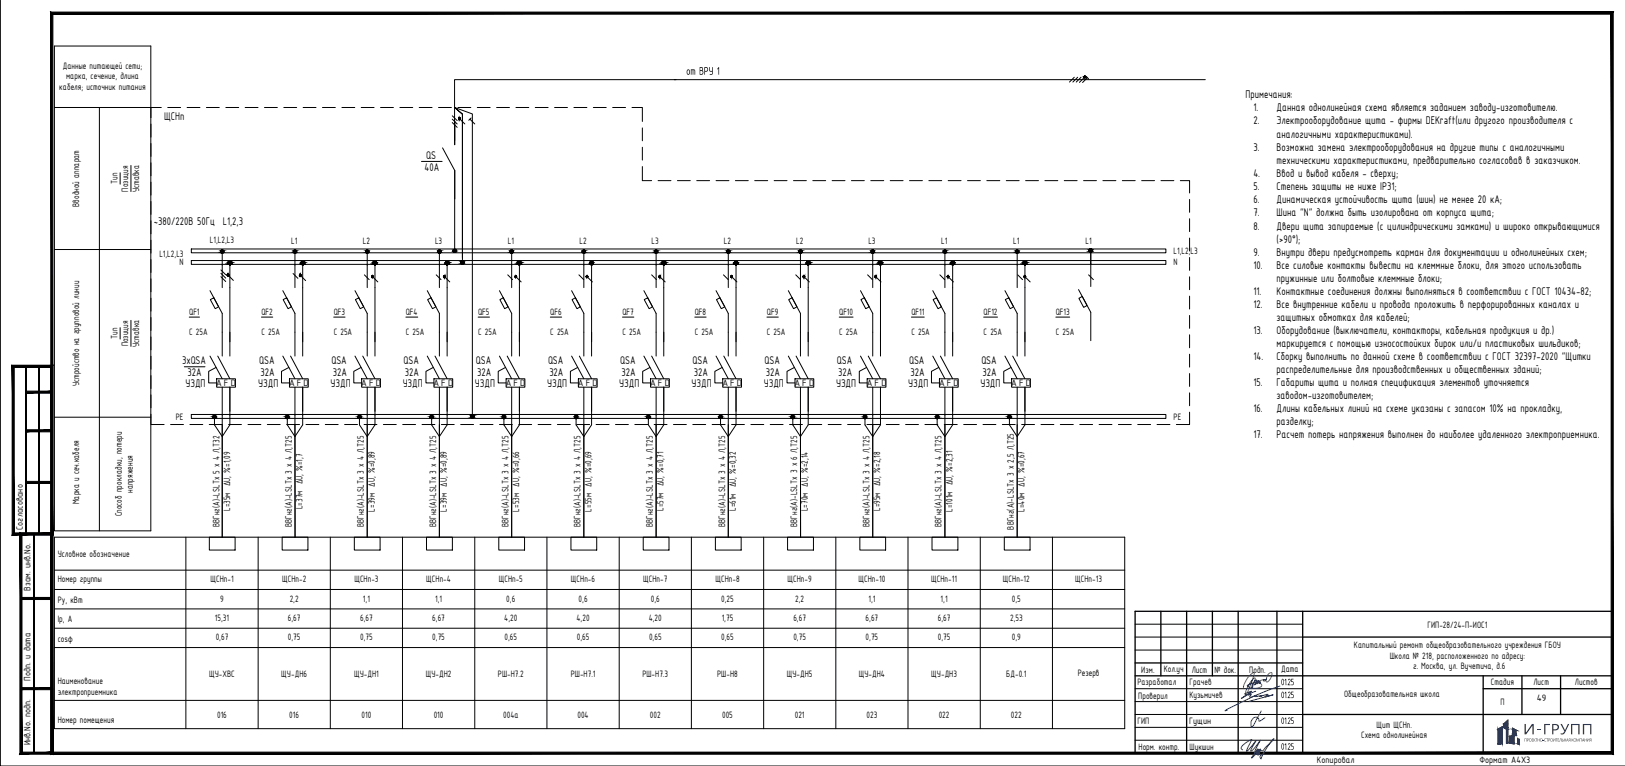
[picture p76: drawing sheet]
<svg xmlns="http://www.w3.org/2000/svg" width="630mm" height="297mm" viewBox="0 0 630 297" stroke-linecap="round" stroke-linejoin="round" font-family="sans-serif">
<defs><g id="words">
<text font-size="5.6" fill="#193153" x="598.1" y="284.8">ГРУПП</text>
<g font-size="4.7">
<text x="266" y="29">от ВРУ</text>
<text x="277.8" y="29">1</text>
<text x="483" y="37.9">Примечания:</text>
<text x="63.6" y="46.6">ЩСНп</text>
<text x="486" y="42.9">1.</text>
<text x="495" y="42.9">Данная однолинейная схема является заданием заводу-изготовителю.</text>
<text x="486" y="48.2">2.</text>
<text x="495" y="48.2">Электрооборудование щита - фирмы DEKraft(или другого производителя с</text>
<text x="495" y="53.5">аналогичными характеристиками).</text>
<text x="486" y="58.5">3.</text>
<text x="495" y="58.5">Возможна замена электрооборудования на другие типы с аналогичными</text>
<text x="165.3" y="61.5">QS</text>
<text x="495" y="63.5">техническими характеристиками, предварительно согласовав в заказчиком.</text>
<text x="164.6" y="66.2">40A</text>
<text x="486" y="68.5">4.</text>
<text x="495" y="68.5">Ввод и вывод кабеля - сверху;</text>
<text x="486" y="73.5">5.</text>
<text x="495" y="73.5">Степень защиты не ниже IP31;</text>
<text x="486" y="78.8">6.</text>
<text x="486" y="83.8">7.</text>
<text x="495" y="78.8">Динамическая устойчивость щита (шин) не менее 20 кА;</text>
<text x="495" y="83.8">Шина &quot;N&quot; должна быть изолирована от корпуса щита;</text>
<text x="59.7" y="87.2">~380/220В 50Гц L1,2,3</text>
<text x="486" y="89.1">8.</text>
<text x="495" y="89.1">Двери щита запираемые (с цилиндрическими замками) и широко открывающимися</text>
<text x="495" y="94.4">(&gt;90°);</text>
<text x="486" y="99.4">9.</text>
<text x="495" y="99.4">Внутри двери предусмотреть карман для документации и однолинейных схем;</text>
<text x="486" y="104.4">10.</text>
<text x="495" y="104.4">Все силовые контакты вывести на клеммные блоки, для этого использовать</text>
<text x="495" y="109.4">пружинные или болтовые клеммные блоки;</text>
<text x="486" y="114.4">11.</text>
<text x="486" y="119.4">12.</text>
<text x="495" y="114.4">Контактные соединения должны выполняться в соответствии с ГОСТ 10434-82;</text>
<text x="495" y="119.4">Все внутренние кабели и провода проложить в перфорированных каналах и</text>
<text x="495" y="124.4">защитных обмотках для кабелей;</text>
<text x="486" y="129.7">13.</text>
<text x="495" y="129.7">Оборудование (выключатели, контакторы, кабельная продукция и др.)</text>
<text x="495" y="134.7">маркируется с помощью износостойких бирок или/и пластиковых шильдиков;</text>
<text x="70.6" y="141.1">3хQSA</text>
<text x="100.5" y="141.1">QSA</text>
<text x="128.5" y="141.1">QSA</text>
<text x="156.5" y="141.1">QSA</text>
<text x="184.5" y="141.1">QSA</text>
<text x="212.5" y="141.1">QSA</text>
<text x="240.5" y="141.1">QSA</text>
<text x="268.5" y="141.1">QSA</text>
<text x="296.5" y="141.1">QSA</text>
<text x="324.5" y="141.1">QSA</text>
<text x="352.5" y="141.1">QSA</text>
<text x="380.5" y="141.1">QSA</text>
<text x="486" y="139.7">14.</text>
<text x="495" y="139.7">Сборку выполнить по данной схеме в соответствии с ГОСТ 32397-2020 &quot;Щитки</text>
<text x="71.9" y="149.9">УЗДП</text>
<text x="72.7" y="145.8">32A</text>
<text x="100.1" y="149.9">УЗДП</text>
<text x="101" y="145.8">32A</text>
<text x="128.2" y="149.9">УЗДП</text>
<text x="129" y="145.8">32A</text>
<text x="156.1" y="149.9">УЗДП</text>
<text x="157" y="145.8">32A</text>
<text x="184.2" y="149.9">УЗДП</text>
<text x="185" y="145.8">32A</text>
<text x="212.1" y="149.9">УЗДП</text>
<text x="213" y="145.8">32A</text>
<text x="240.1" y="149.9">УЗДП</text>
<text x="241" y="145.8">32A</text>
<text x="268.2" y="149.9">УЗДП</text>
<text x="269" y="145.8">32A</text>
<text x="296.1" y="149.9">УЗДП</text>
<text x="297" y="145.8">32A</text>
<text x="324.2" y="149.9">УЗДП</text>
<text x="325" y="145.8">32A</text>
<text x="352.1" y="149.9">УЗДП</text>
<text x="353" y="145.8">32A</text>
<text x="380.1" y="149.9">УЗДП</text>
<text x="381" y="145.8">32A</text>
<text x="486" y="149.7">15.</text>
<text x="495" y="144.7">распределительные для производственных и общественных зданий;</text>
<text x="495" y="149.7">Габариты щита и полная спецификация элементов уточняется</text>
<text x="495" y="154.7">заводом-изготовителем;</text>
<text x="486" y="159.7">16.</text>
<text x="495" y="159.7">Длины кабельных линий на схеме указаны с запасом 10% на прокладку,</text>
<text x="495" y="164.7">разделку;</text>
<text x="486" y="169.7">17.</text>
<text x="495" y="169.7">Расчет потерь напряжения выполнен до наиболее удаленного электроприемника.</text>
</g>
<g font-size="3.9">
<text x="24.4" y="26.6">Данные питающей сети;</text>
<text x="23" y="34.9">кабеля; источник питания</text>
<text x="25.7" y="30.8">марка, сечение, длина</text>
<text x="45.6" y="71.4" transform="rotate(-90 45.6 71.4)">Тип</text>
<text x="49.8" y="74.3" transform="rotate(-90 49.8 74.3)">Позиция</text>
<text x="53.9" y="74.5" transform="rotate(-90 53.9 74.5)">Уставка</text>
<text x="30.7" y="80.2" transform="rotate(-90 30.7 80.2)">Вводной аппарат</text>
<text x="81.4" y="94.2">L1,L2,L3</text>
<text x="112.9" y="94.4">L1</text>
<text x="140.7" y="94.4">L2</text>
<text x="168.7" y="94.4">L3</text>
<text x="196.9" y="94.4">L1</text>
<text x="224.7" y="94.4">L2</text>
<text x="252.7" y="94.4">L3</text>
<text x="280.7" y="94.4">L2</text>
<text x="308.7" y="94.4">L2</text>
<text x="336.7" y="94.4">L3</text>
<text x="364.9" y="94.4">L1</text>
<text x="392.9" y="94.4">L1</text>
<text x="420.9" y="94.4">L1</text>
<text x="61.8" y="99.8">L1,L2,L3</text>
<text x="455.1" y="98.5">L1,L2,L3</text>
<text x="69.6" y="102.6">N</text>
<text x="455.1" y="102.6">N</text>
<text x="73.4" y="122">QF1</text>
<text x="101.4" y="122">QF2</text>
<text x="129.4" y="122">QF3</text>
<text x="157.4" y="122">QF4</text>
<text x="185.4" y="122">QF5</text>
<text x="213.4" y="122">QF6</text>
<text x="241.4" y="122">QF7</text>
<text x="269.4" y="122">QF8</text>
<text x="297.4" y="122">QF9</text>
<text x="325.4" y="122">QF10</text>
<text x="353.4" y="122">QF11</text>
<text x="381.4" y="122">QF12</text>
<text x="409.4" y="122">QF13</text>
<text x="45.6" y="131.5" transform="rotate(-90 45.6 131.5)">Тип</text>
<text x="73.4" y="130">C 25A</text>
<text x="101.4" y="130">C 25A</text>
<text x="129.4" y="130">C 25A</text>
<text x="157.4" y="130">C 25A</text>
<text x="185.4" y="130">C 25A</text>
<text x="213.4" y="130">C 25A</text>
<text x="241.4" y="130">C 25A</text>
<text x="269.4" y="130">C 25A</text>
<text x="297.4" y="130">C 25A</text>
<text x="325.4" y="130">C 25A</text>
<text x="353.4" y="130">C 25A</text>
<text x="381.4" y="130">C 25A</text>
<text x="409.4" y="130">C 25A</text>
<text x="49.8" y="134.3" transform="rotate(-90 49.8 134.3)">Позиция</text>
<text x="53.9" y="134.6" transform="rotate(-90 53.9 134.6)">Уставка</text>
<text x="30.7" y="149.7" transform="rotate(-90 30.7 149.7)">Устройство на групповой линии</text>
<text x="83.6" y="149.7">AFD</text>
<text x="111.8" y="149.7">AFD</text>
<text x="139.8" y="149.7">AFD</text>
<text x="167.8" y="149.7">AFD</text>
<text x="195.8" y="149.7">AFD</text>
<text x="223.8" y="149.7">AFD</text>
<text x="251.9" y="149.7">AFD</text>
<text x="279.8" y="149.7">AFD</text>
<text x="307.8" y="149.7">AFD</text>
<text x="335.8" y="149.7">AFD</text>
<text x="363.8" y="149.7">AFD</text>
<text x="391.9" y="149.7">AFD</text>
<text x="68.2" y="162.8">PE</text>
<text x="455.1" y="162.8">PE</text>
<text x="51.4" y="191.1" transform="rotate(-90 51.4 191.1)">напряжения</text>
<text x="30.7" y="195.5" transform="rotate(-90 30.7 195.5)">Марка и сеч.кабеля</text>
<text x="117.3" y="197.5" transform="rotate(-90 117.3 197.5)">L=37м ∆U, %=1,7</text>
<text x="47.3" y="200.3" transform="rotate(-90 47.3 200.3)">Способ прокладки, потери</text>
<text x="89.3" y="198.1" transform="rotate(-90 89.3 198.1)">L=35м ∆U, %=1,09</text>
<text x="145.3" y="198.4" transform="rotate(-90 145.3 198.4)">L=39м ∆U, %=0,89</text>
<text x="173.3" y="198.4" transform="rotate(-90 173.3 198.4)">L=39м ∆U, %=0,89</text>
<text x="201.3" y="198.4" transform="rotate(-90 201.3 198.4)">L=53м ∆U, %=0,66</text>
<text x="229.3" y="198.4" transform="rotate(-90 229.3 198.4)">L=55м ∆U, %=0,69</text>
<text x="257.3" y="198.1" transform="rotate(-90 257.3 198.1)">L=57м ∆U, %=0,71</text>
<text x="285.3" y="198.1" transform="rotate(-90 285.3 198.1)">L=61м ∆U, %=0,32</text>
<text x="313.3" y="198.3" transform="rotate(-90 313.3 198.3)">L=70м ∆U, %=2,14</text>
<text x="341.3" y="198.1" transform="rotate(-90 341.3 198.1)">L=95м ∆U, %=2,18</text>
<text x="369.3" y="198.4" transform="rotate(-90 369.3 198.4)">L=101м ∆U, %=2,31</text>
<text x="397.3" y="198.4" transform="rotate(-90 397.3 198.4)">L=40м ∆U, %=0,67</text>
<text x="8.9" y="205.4" transform="rotate(-90 8.9 205.4)">Согласовано</text>
<text x="85.1" y="204.4" transform="rotate(-90 85.1 204.4)">ВВГнг(А)-LSLTx 5 x 4 Л,Т32</text>
<text x="113.1" y="204.4" transform="rotate(-90 113.1 204.4)">ВВГнг(А)-LSLTx 3 x 4 Л,Т25</text>
<text x="141.1" y="204.4" transform="rotate(-90 141.1 204.4)">ВВГнг(А)-LSLTx 3 x 4 Л,Т25</text>
<text x="169.1" y="204.4" transform="rotate(-90 169.1 204.4)">ВВГнг(А)-LSLTx 3 x 4 Л,Т25</text>
<text x="197.1" y="204.4" transform="rotate(-90 197.1 204.4)">ВВГнг(А)-LSLTx 3 x 4 Л,Т25</text>
<text x="225.1" y="204.4" transform="rotate(-90 225.1 204.4)">ВВГнг(А)-LSLTx 3 x 4 Л,Т25</text>
<text x="253.1" y="204.4" transform="rotate(-90 253.1 204.4)">ВВГнг(А)-LSLTx 3 x 4 Л,Т25</text>
<text x="281.1" y="204.4" transform="rotate(-90 281.1 204.4)">ВВГнг(А)-LSLTx 3 x 4 Л,Т25</text>
<text x="309.1" y="204.3" transform="rotate(-90 309.1 204.3)">ВВГнг(А)-LSLTx 3 x 6 Л,Т25</text>
<text x="337.1" y="204.4" transform="rotate(-90 337.1 204.4)">ВВГнг(А)-LSLTx 3 x 4 Л,Т25</text>
<text x="365.1" y="204.4" transform="rotate(-90 365.1 204.4)">ВВГнг(А)-LSLTx 3 x 4 Л,Т25</text>
<text x="393.1" y="205.3" transform="rotate(-90 393.1 205.3)">ВВГнг(А)-LSLTx 3 x 2,5 Л,Т25</text>
<text x="22.4" y="216">Условное обозначение</text>
<text x="22.4" y="225.7">Номер группы</text>
<text x="81.6" y="225.8">ЩСНп-1</text>
<text x="109.4" y="225.8">ЩСНп-2</text>
<text x="137.4" y="225.8">ЩСНп-3</text>
<text x="165.3" y="225.8">ЩСНп-4</text>
<text x="193.4" y="225.8">ЩСНп-5</text>
<text x="221.4" y="225.8">ЩСНп-6</text>
<text x="249.4" y="225.8">ЩСНп-7</text>
<text x="277.4" y="225.8">ЩСНп-8</text>
<text x="305.4" y="225.8">ЩСНп-9</text>
<text x="332.9" y="225.8">ЩСНп-10</text>
<text x="361.1" y="225.8">ЩСНп-11</text>
<text x="388.9" y="225.8">ЩСНп-12</text>
<text x="416.9" y="225.8">ЩСНп-13</text>
<text x="11.9" y="229.1" transform="rotate(-90 11.9 229.1)">Взам. инв.No.</text>
<text x="22.4" y="233.8">Py, кВт</text>
<text x="85.4" y="233.6">9</text>
<text x="112.3" y="233.4">2,2</text>
<text x="140.7" y="233.4">1,1</text>
<text x="168.7" y="233.4">1,1</text>
<text x="196.3" y="233.4">0,6</text>
<text x="224.3" y="233.4">0,6</text>
<text x="252.3" y="233.4">0,6</text>
<text x="279.6" y="233.4">0,25</text>
<text x="308.3" y="233.4">2,2</text>
<text x="336.7" y="233.4">1,1</text>
<text x="364.7" y="233.4">1,1</text>
<text x="392.3" y="233.4">0,5</text>
<text x="22.4" y="241.4">Ip, А</text>
<text x="83.3" y="240.9">15,31</text>
<text x="111.6" y="240.9">6,67</text>
<text x="139.6" y="240.9">6,67</text>
<text x="167.6" y="240.9">6,67</text>
<text x="195.5" y="240.9">4,20</text>
<text x="223.5" y="240.9">4,20</text>
<text x="251.5" y="240.9">4,20</text>
<text x="279.8" y="240.9">1,75</text>
<text x="307.6" y="240.9">6,67</text>
<text x="335.6" y="240.9">6,67</text>
<text x="363.6" y="240.9">6,67</text>
<text x="391.6" y="240.9">2,53</text>
<text x="553.5" y="243.4">ГИП-28/24-П-ИОС1</text>
<text x="22.4" y="248.9">cosφ</text>
<text x="83.6" y="248.4">0,67</text>
<text x="111.6" y="248.4">0,75</text>
<text x="139.6" y="248.4">0,75</text>
<text x="167.6" y="248.4">0,75</text>
<text x="195.6" y="248.4">0,65</text>
<text x="223.6" y="248.4">0,65</text>
<text x="251.6" y="248.4">0,65</text>
<text x="279.6" y="248.4">0,65</text>
<text x="307.6" y="248.4">0,75</text>
<text x="335.6" y="248.4">0,75</text>
<text x="363.6" y="248.4">0,75</text>
<text x="392.3" y="248.4">0,9</text>
<text x="524.9" y="251.3">Капитальный ремонт общеобразовательного учреждения ГБОУ</text>
<text x="538.8" y="255.4">Школа № 218, расположенного по адресу:</text>
<text x="81.1" y="262.4">ЩУ-ХВС</text>
<text x="109.1" y="262.4">ЩУ-ДН6</text>
<text x="137.3" y="262.4">ЩУ-ДН1</text>
<text x="165.1" y="262.4">ЩУ-ДН2</text>
<text x="193.1" y="262.6">РШ-Н7.2</text>
<text x="221.3" y="262.6">РШ-Н7.1</text>
<text x="249.1" y="262.6">РШ-Н7.3</text>
<text x="278.1" y="262.6">РШ-Н8</text>
<text x="305.1" y="262.4">ЩУ-ДН5</text>
<text x="333" y="262.4">ЩУ-ДН4</text>
<text x="361.1" y="262.4">ЩУ-ДН3</text>
<text x="390.2" y="262.4">БД-0.1</text>
<text x="417.8" y="262.2">Резерв</text>
<text x="442.5" y="260.8">Изм.</text>
<text x="451.2" y="260.8">Кол.уч</text>
<text x="462.1" y="260.8">Лист</text>
<text x="470.9" y="260.8">№ док.</text>
<text x="484.4" y="260.8">Подп.</text>
<text x="496.7" y="260.6">Дата</text>
<text x="547.9" y="259.6">г. Москва, ул. Вучетича, д.6</text>
<text x="11.9" y="264.1" transform="rotate(-90 11.9 264.1)">Подп. и дата</text>
<text x="22.4" y="265.2">Наименование</text>
<text x="22.4" y="269.4">электроприемника</text>
<text x="441" y="265.6">Разработал</text>
<text x="461.2" y="265.7">Грачев</text>
<text x="496.6" y="265.7">01.25</text>
<text x="578.1" y="265.8">Стадия</text>
<text x="594.6" y="265.8">Лист</text>
<text x="610.7" y="265.8">Листов</text>
<text x="441.3" y="270.9">Проверил</text>
<text x="461.2" y="270.7">Кузьмичев</text>
<text x="496.6" y="270.7">01.25</text>
<text x="521.2" y="270.3">Общеобразовательная школа</text>
<text x="581.8" y="273.3">П</text>
<text x="595.9" y="271.7">49</text>
<text x="22.4" y="280.3">Номер помещения</text>
<text x="84.2" y="278.3">016</text>
<text x="112.2" y="278.3">016</text>
<text x="140.2" y="278.3">010</text>
<text x="168.2" y="278.3">010</text>
<text x="195.1" y="278.3">004а</text>
<text x="223.9" y="278.3">004</text>
<text x="252" y="278.3">002</text>
<text x="280" y="278.3">005</text>
<text x="308.2" y="278.3">021</text>
<text x="336" y="278.3">023</text>
<text x="364" y="278.3">022</text>
<text x="392" y="278.3">022</text>
<text x="441" y="280.9">ГИП</text>
<text x="461.1" y="280.7">Гущин</text>
<text x="496.6" y="280.7">01.25</text>
<text x="527.7" y="286.3">Схема однолинейная</text>
<text x="533.7" y="282.2">Щит ЩСНп.</text>
<text x="11.9" y="289.1" transform="rotate(-90 11.9 289.1)">Инв.No. подп.</text>
<text x="441.5" y="290.8">Норм. контр.</text>
<text x="461.2" y="290.6">Шукшин</text>
<text x="496.6" y="290.7">01.25</text>
<text x="510.6" y="295.8">Копировал</text>
<text x="573.6" y="295.8">Формат А4Х3</text>
</g>
</g></defs>
<!-- layer: 0 -->
<g fill="none" stroke="#000" stroke-width=".39">
<path d="M21.1 17.9h37.4v188h-37.4zM261.4 30.9h205.9M262.1 30.9h-85.9v25.2M416.5 30l-1.8 1.8M417.8 30l-1.8 1.8M419.2 30l-1.9 1.8M420.4 30.1l-1.9 1.8M421.2 29.7l.9 .9M421.6 30.1l-1.9 1.9M21.1 41.7h37.4M38.5 41.7v164.2M58.5 48.1v5.1"/>
<path d="M58.5 55.7v4.9M62.5 41.7h-4v3.9M65 41.7h5M72.5 41.7h5M80 41.7h5M87.6 41.7h5M95.1 41.7h4.9M102.5 41.7h5M110 41.7h5M117.5 41.7h5M125 41.7h5M132.6 41.7h5"/>
<path d="M140.1 41.7h4.9M147.5 41.7h5M155 41.7h5M162.5 41.7h5M170 41.7h5M171.6 57.3l4.7 8.8v31.2M175.4 44.9l1.9 1.9M175.4 46.2l1.9 1.9M175.4 47.5l1.9 1.9M176.3 41.7l6.8 2.5v117.3M176.3 46.8v9.3M177.6 41.7h5"/>
<path d="M178.4 46.2l1.8 1.9M182.2 46.2l1.9 1.9M182.7 45.7l-.9 .9M185.1 41.7h4.9M192.5 41.7h5M200 41.7h5M207.5 41.7h5M215 41.7h5M222.5 41.7h5.1M230.1 41.7h4.9M237.5 41.7h5M245 41.7h4.1v5.4"/>
<path d="M249.1 49.6v5M249.1 57.1v5M46.6 67v4.4M50.8 64.2v10.1M58.5 63.1v5M58.5 70.6v5M58.5 78.1v5M163.4 62.6h8M249.1 64.6v5.4h3.6M255.2 70h5M262.7 70h4.9M270.1 70h5"/>
<path d="M277.6 70h5M285.1 70h5M292.6 70h5.1M300.2 70h5M307.7 70h4.9M315.1 70h5M322.6 70h5M330.1 70h5M337.6 70h5.1M345.2 70h5M352.7 70h4.9M360.1 70h5"/>
<path d="M367.6 70h5M375.1 70h5M382.6 70h5.1M390.2 70h5M397.7 70h4.9M405.1 70h5M412.6 70h5M420.1 70h5M427.6 70h5.1M435.2 70h5M442.7 70h4.9M450.1 70h5"/>
<path d="M457.6 70h3.6v4.8M461.2 77.3v5M21.1 96.8h37.4M58.5 85.6v5.1M58.5 93.2v5M74.2 96.5h377.8v1.5h-377.8zM86.2 97.6v13.9M114.4 97.6v13.9M142.4 97.6v13.9M170.4 97.6v13.9M179.3 99.9v-55.6l-3-2.6 3 2.6v57.5M198.4 97.6v13.9"/>
<path d="M226.4 97.6v13.9M254.4 97.6v13.9M282.4 97.6v13.9M310.4 97.6v13.9M338.4 97.6v13.9M366.4 97.6v13.9M394.4 97.6v13.9M422.9 97.1v14M461.2 84.8v5M461.2 92.3v5.1M461.2 99.9v4.9M58.5 100.7v4.9"/>
<path d="M58.5 108.1v5M58.5 115.6v5M74.2 101h377.8v1.5h-377.8zM81.4 112.7l4.8 8.8v16.6M81.5 116.2l1.4-.7 1.9 3.5-1.3 .7zM85.7 104.7l1.8 1.8M85.7 106l1.8 1.9M85.7 107.3l1.8 1.9M88.6 106.9l1.9 1.8M89.1 102.1v36M109.7 112.7l4.7 8.8v16.6M109.8 116.2l1.3-.7 1.9 3.5-1.3 .7z"/>
<path d="M113.6 106.1l1.9 1.8M116.6 107l1.9 1.8M117.4 102.1v36M137.6 112.7l4.8 8.8v16.6M137.8 116.2l1.3-.7 1.9 3.5-1.3 .7zM141.3 106.6l1.8 1.8M144.6 107.5l1.9 1.8M145.4 102.1v36M165.7 112.7l4.7 8.8v16.6M165.8 116.2l1.3-.7 1.9 3.5-1.3 .7zM169.1 106.6l1.9 1.8M172.5 107.5l1.9 1.8"/>
<path d="M173.4 102.1v36M193.6 112.7l4.8 8.8v16.6M193.8 116.2l1.3-.7 1.9 3.5-1.3 .7zM196.9 106.6l1.8 1.8M200.2 107.5l1.9 1.8M201.4 102.1v36M221.6 112.7l4.8 8.8v16.6M221.8 116.2l1.3-.7 1.9 3.5-1.3 .7zM224.5 106.6l1.8 1.8M227.8 107.5l1.9 1.8M229.4 102.1v36M249.7 112.7l4.7 8.8v16.6"/>
<path d="M249.8 116.2l1.3-.7 1.9 3.5-1.3 .7zM252.7 106.6l1.8 1.8M256 107.5l1.9 1.8M257.4 102.1v36M277.6 112.7l4.8 8.8v16.6M277.8 116.2l1.3-.7 1.9 3.5-1.3 .7zM280.5 106.6l1.9 1.8M283.9 107.5l1.8 1.8M285.4 102.1v36M305.7 112.7l4.7 8.8v16.6M305.8 116.2l1.3-.7 1.9 3.5-1.3 .7zM308.5 106.6l1.9 1.8"/>
<path d="M311.9 107.5l1.9 1.8M313.4 102.1v36M333.6 112.7l4.8 8.8v16.6M333.8 116.2l1.3-.7 1.9 3.5-1.3 .7zM336.4 106.6l1.9 1.8M339.7 107.5l1.9 1.8M341.4 102.1v36M361.7 112.7l4.7 8.8v16.6M361.8 116.2l1.3-.7 1.9 3.5-1.3 .7zM364.4 106.6l1.9 1.8M367.8 107.5l1.9 1.8M369.4 102.1v36"/>
<path d="M389.7 112.7l4.7 8.8v16.6M389.8 116.2l1.3-.7 1.9 3.5-1.3 .7zM394.6 106.6l1.9 1.8M397.4 102.1v36M397.6 107.5l1.8 1.8M418.2 112.3l4.7 8.8v11M418.3 115.7l1.3-.7 1.9 3.5-1.3 .7zM422.1 106.6l1.8 1.8M461.2 107.3v5M461.2 114.8v5M46.6 127.1v4.4M50.8 124.2v10.1"/>
<path d="M58.5 123.1v5M58.5 130.7v5M58.5 138.2v5M73.4 123h4M81.4 138.1l4.8 8.8M84.4 138.1l4.7 8.8M101.4 123h4.4M109.7 138.1l4.7 8.8M112.7 138.1l4.7 8.8M129.4 123h4.4M137.6 138.1l4.8 8.8M140.6 138.1l4.8 8.8"/>
<path d="M157.4 123h4.6M165.7 138.1l4.7 8.8M168.7 138.1l4.7 8.8M185.4 123h4.4M193.6 138.1l4.8 8.8M196.7 138.1l4.7 8.8M213.4 123h4.4M221.6 138.1l4.8 8.8M224.6 138.1l4.8 8.8M241.4 123h4.4M249.7 138.1l4.7 8.8M252.7 138.1l4.7 8.8"/>
<path d="M269.4 123h4.4M277.6 138.1l4.8 8.8M280.6 138.1l4.8 8.8M297.4 123h4.4M305.7 138.1l4.7 8.8M308.7 138.1l4.7 8.8M325.4 123h5.4M333.6 138.1l4.8 8.8M336.6 138.1l4.8 8.8M353.4 123h5M361.7 138.1l4.7 8.8M364.6 138.1l4.8 8.8"/>
<path d="M381.4 123h5.4M389.7 138.1l4.7 8.8M392.7 138.1l4.7 8.8M409.4 123h5.4M461.2 122.3v5M461.2 129.8v5.1M461.2 137.4v5M58.5 145.7v5M58.5 153.1v5M71.5 142.2h8M83.8 142.5l-2.9 1.5v4.5h3.1M84 146.9h7.3v3.2h-7.3z"/>
<path d="M86.2 150.1v58.3M89.1 150.1v14.6l-2.9 4.6-3-4.6v-3M112 142.5l-2.9 1.5v4.5h3.1M112.2 146.9h7.3v3.2h-7.3zM114.4 150.1v58.3M117.4 150.1v14.6l-3 4.6-3-4.6v-3M140 142.5l-2.8 1.5v4.5h3M140.2 146.9h7.3v3.2h-7.3zM142.4 150.1v58.3M145.4 150.1v14.6l-3 4.6-3-4.6v-3M168 142.5l-2.8 1.5v4.5h3M168.2 146.9h7.3v3.2h-7.3z"/>
<path d="M170.4 150.1v58.3M173.4 150.1v14.6l-3 4.6-3-4.6v-3M196 142.5l-2.8 1.5v4.5h3M196.2 146.9h7.3v3.2h-7.3zM198.4 150.1v58.3M201.4 150.1v14.6l-3 4.6-3-4.6v-3M224 142.5l-2.8 1.5v4.5h3.1M224.3 146.9h7.2v3.2h-7.2zM226.4 150.1v58.3M229.4 150.1v14.6l-3 4.6-3-4.6v-3M252 142.5l-2.8 1.5v4.5h3M252.2 146.9h7.3v3.2h-7.3z"/>
<path d="M254.4 150.1v58.3M257.4 150.1v14.6l-3 4.6-3-4.6v-3M280 142.5l-2.8 1.5v4.5h3M280.2 146.9h7.3v3.2h-7.3zM282.4 150.1v58.3M285.4 150.1v14.6l-3 4.6-3-4.6v-3M308 142.5l-2.8 1.5v4.5h3M308.2 146.9h7.3v3.2h-7.3zM310.4 150.1v58.3M313.4 150.1v14.6l-3 4.6-3-4.6v-3M336 142.5l-2.8 1.5v4.5h3M336.2 146.9h7.3v3.2h-7.3z"/>
<path d="M338.4 150.1v58.3M341.4 150.1v14.6l-3 4.6-3-4.6v-3M364 142.5l-2.8 1.5v4.5h3.1M364.3 146.9h7.2v3.2h-7.2zM366.4 150.1v58.3M369.4 150.1v14.6l-3 4.6-3-4.6v-3M392 142.5l-2.8 1.5v4.5h3M392.2 146.9h7.3v3.2h-7.3zM394.4 150.1v58.3M397.4 150.1v14.6l-3 4.6-3-4.6v-3M461.2 159.8v4.8h-5.1M461.2 144.9v4.9"/>
<path d="M461.2 152.3v5M21.1 161.8h37.4M58.5 160.6v4h5.1M66.1 164.6h5M73.6 164.6h5M74.2 160.7h377.8v1.5h-377.8zM81.1 164.6h5M88.6 164.6h5M96.2 164.6h4.9M103.6 164.6h5M111.1 164.6h5M118.6 164.6h5"/>
<path d="M126.1 164.6h5M133.6 164.6h5M141.2 164.6h4.9M148.6 164.6h5M156.1 164.6h5M163.6 164.6h5M171.1 164.6h5M178.6 164.6h5M186.1 164.6h5M193.6 164.6h5M201.1 164.6h5M208.6 164.6h5"/>
<path d="M216.1 164.6h5M223.6 164.6h5M231.1 164.6h5M238.6 164.6h5M246.1 164.6h5M253.6 164.6h5M261.1 164.6h5M268.6 164.6h5M276.1 164.6h5M283.6 164.6h5M291.1 164.6h5M298.6 164.6h5"/>
<path d="M306.1 164.6h5M313.6 164.6h5M321.1 164.6h5.1M328.6 164.6h5M336.1 164.6h5M343.6 164.6h5M351.1 164.6h5M358.6 164.6h5M366.1 164.6h5.1M373.6 164.6h5M381.1 164.6h5M388.6 164.6h5"/>
<path d="M396.1 164.6h5M403.6 164.6h5M411.1 164.6h5.1M418.6 164.6h5M426.1 164.6h5M433.6 164.6h5M441.1 164.6h5M448.6 164.6h5M21.1 208.3h415v74.3h-415zM72.1 208.3v74.3M81.2 208.3h10v5h-10zM100.1 208.3v74.3"/>
<path d="M109.4 208.3h10v5h-10zM128.1 208.3v74.3M137.4 208.3h10v5h-10zM156.1 208.3v74.3M165.4 208.3h10v5h-10zM184.1 208.3v74.3M193.4 208.3h10v5h-10zM212.1 208.3v74.3M221.4 208.3h10v5h-10zM240.1 208.3v74.3M249.4 208.3h10v5h-10zM268.1 208.3v74.3"/>
<path d="M277.4 208.3h10v5h-10zM296.1 208.3v74.3M305.4 208.3h10v5h-10zM324.1 208.3v74.3M333.4 208.3h10v5h-10zM352.1 208.3v74.3M361.4 208.3h10v5h-10zM380.1 208.3v74.3M389.4 208.3h10v5h-10zM408.1 208.3v74.3M21.1 221.1h415M21.1 228.6h415"/>
<path d="M21.1 236.1h415M21.1 243.6h415M21.1 251.1h415M440.1 242h65M440.1 247h65M440.1 252.1h65M21.1 271.6h415M440.1 267.1h65M440.1 272.1h65M440.1 277.1h65M440.1 282.1h65M440.1 287h65"/>
<circle cx="420.6" cy="29.8" r=".32"/>
<circle cx="178.1" cy="45.9" r=".32"/>
<circle cx="86.1" cy="97.5" r=".61"/>
<circle cx="114.3" cy="97.5" r=".61"/>
<circle cx="142.4" cy="97.5" r=".61"/>
<circle cx="170.3" cy="97.5" r=".61"/>
<circle cx="176.3" cy="97.2" r=".61"/>
<circle cx="198.4" cy="97.5" r=".61"/>
<circle cx="226.3" cy="97.5" r=".61"/>
<circle cx="254.4" cy="97.5" r=".61"/>
<circle cx="282.4" cy="97.5" r=".61"/>
<circle cx="310.3" cy="97.5" r=".61"/>
<circle cx="338.4" cy="97.5" r=".61"/>
<circle cx="366.3" cy="97.5" r=".61"/>
<circle cx="394.4" cy="97.5" r=".61"/>
<circle cx="422.9" cy="97.1" r=".61"/>
<circle cx="88.4" cy="106.6" r=".32"/>
<circle cx="89.1" cy="102" r=".61"/>
<circle cx="116.4" cy="106.7" r=".32"/>
<circle cx="117.3" cy="102" r=".61"/>
<circle cx="144.4" cy="107.2" r=".32"/>
<circle cx="145.4" cy="102" r=".61"/>
<circle cx="172.2" cy="107.2" r=".32"/>
<circle cx="173.3" cy="102" r=".61"/>
<circle cx="179.3" cy="101.8" r=".61"/>
<circle cx="200" cy="107.2" r=".32"/>
<circle cx="201.4" cy="102" r=".61"/>
<circle cx="227.6" cy="107.2" r=".32"/>
<circle cx="229.4" cy="102" r=".61"/>
<circle cx="255.8" cy="107.2" r=".32"/>
<circle cx="257.3" cy="102" r=".61"/>
<circle cx="283.6" cy="107.2" r=".32"/>
<circle cx="285.4" cy="102" r=".61"/>
<circle cx="311.7" cy="107.2" r=".32"/>
<circle cx="313.3" cy="102" r=".61"/>
<circle cx="339.5" cy="107.2" r=".32"/>
<circle cx="341.4" cy="102" r=".61"/>
<circle cx="367.6" cy="107.2" r=".32"/>
<circle cx="369.4" cy="102" r=".61"/>
<circle cx="397.3" cy="107.2" r=".32"/>
<circle cx="397.4" cy="102" r=".61"/>
<circle cx="83.1" cy="161.7" r=".61"/>
<circle cx="111.4" cy="161.7" r=".61"/>
<circle cx="139.4" cy="161.7" r=".61"/>
<circle cx="167.3" cy="161.7" r=".61"/>
<circle cx="183.1" cy="161.5" r=".61"/>
<circle cx="195.4" cy="161.7" r=".61"/>
<circle cx="223.3" cy="161.7" r=".61"/>
<circle cx="251.4" cy="161.7" r=".61"/>
<circle cx="279.4" cy="161.7" r=".61"/>
<circle cx="307.4" cy="161.7" r=".61"/>
<circle cx="335.4" cy="161.7" r=".61"/>
<circle cx="363.3" cy="161.7" r=".61"/>
<circle cx="391.4" cy="161.7" r=".61"/>
</g>
<g fill="#000" stroke="#000" stroke-width=".39">
<path d="M172 107.1v.3zM255.5 107.1v.3zM283.4 107.1v.3zM311.4 107.1v.3zM339.3 107.1v.3zM367.3 107.1v.3zM397.1 107.1v.3z"/>
<path d="M420.6 29.5l.2 .1zM420.5 29.6h.3z"/>
<path d="M420.5 29.6h.3zM420.5 29.6h.3z"/>
<path d="M420.5 30.1h.3zM420.5 30.1h.2z"/>
<path d="M420.4 29.6h.4zM420.4 29.6h.4z"/>
<path d="M420.4 30.1h.4zM420.4 30.1h.4z"/>
<path d="M420.4 29.6l.5 .1zM420.4 29.6l.5 .1z"/>
<path d="M420.4 30h.4zM420.4 30l.4 .1z"/>
<path d="M420.3 29.7h.6zM420.3 29.7h.6z"/>
<path d="M420.3 29.7l.6 .1zM420.3 29.7l.6 .1z"/>
<path d="M420.3 30h.6zM420.3 30h.6z"/>
<path d="M420.3 30h.6zM420.3 30h.5z"/>
<path d="M420.3 29.8h.6zM420.3 29.8h.6z"/>
<path d="M420.3 29.8l.6 .1zM420.3 29.8l.6 .1z"/>
<path d="M420.3 29.9h.6zM420.3 29.9l.6 .1z"/>
<path d="M177.9 45.8v.2zM177.9 45.8v.3z"/>
<path d="M177.9 45.8v.3zM177.9 45.8v.4z"/>
<path d="M177.9 45.7v.5zM177.9 45.7v.5z"/>
<path d="M177.9 45.7v.5zM178 45.7v.6z"/>
<path d="M178 45.7v.6zM178 45.7v.6z"/>
<path d="M178 45.7v.6zM178.1 45.7v.6z"/>
<path d="M178.1 45.7v.6zM178.2 45.7l-.1 .6z"/>
<path d="M178.2 45.7v.6zM178.2 45.7v.6z"/>
<path d="M178.2 45.7v.6zM178.2 45.7v.6z"/>
<path d="M178.2 45.7v.6zM178.3 45.7l-.1 .6z"/>
<path d="M178.3 45.7v.6zM178.4 45.7l-.1 .6z"/>
<path d="M178.4 45.7v.5zM178.4 45.8v.4z"/>
<path d="M178.4 45.8v.4zM178.4 45.8v.4z"/>
<path d="M178.4 45.8v.3zM178.4 45.9v.2z"/>
<path d="M86.1 97h.2zM86 97h.3z"/>
<path d="M86 97h.4zM85.9 97h.5z"/>
<path d="M86 98.1h.3zM86 98.1l.2 .1z"/>
<path d="M85.9 97l.6 .1zM85.8 97.1h.7z"/>
<path d="M85.9 98.1h.5zM85.9 98.1h.4z"/>
<path d="M85.8 97.1h.8zM85.8 97.1h.8z"/>
<path d="M85.8 98h.7zM85.8 98l.6 .1z"/>
<path d="M85.7 97.1l1 .1zM85.7 97.1l1 .1z"/>
<path d="M85.7 97.9h.9zM85.7 97.9l.8 .1z"/>
<path d="M85.6 97.2l1.1 .2zM85.6 97.2l1.1 .2z"/>
<path d="M85.6 97.9h1.1zM85.6 97.9h1z"/>
<path d="M85.6 97.4h1.1zM85.6 97.4h1.1z"/>
<path d="M85.6 97.4l1.2 .2zM85.6 97.4l1.2 .2z"/>
<path d="M85.6 97.6l1.1 .2zM85.6 97.6l1.1 .2z"/>
<path d="M85.6 97.8h1.1zM85.6 97.8l1.1 .1z"/>
<path d="M85.5 97.6h1.3zM85.5 97.6h1.2z"/>
<path d="M114.3 97h.2zM114.2 97h.3z"/>
<path d="M114.2 97h.5zM114.1 97h.6z"/>
<path d="M114.2 98.1h.3zM114.2 98.1l.2 .1z"/>
<path d="M114.1 97l.6 .1zM114 97.1h.7z"/>
<path d="M114.1 98.1h.6zM114.1 98.1h.4z"/>
<path d="M114 97.1h.8zM113.9 97.1h.9z"/>
<path d="M114 98h.7zM114 98l.7 .1z"/>
<path d="M113.9 97.1l1 .1zM113.9 97.1l1 .1z"/>
<path d="M113.9 97.9h.9zM113.9 97.9l.8 .1z"/>
<path d="M113.8 97.2l1.1 .2zM113.8 97.2l1.1 .2z"/>
<path d="M113.8 97.9h1.1zM113.8 97.9h1z"/>
<path d="M113.8 97.4h1.1zM113.8 97.4h1.1z"/>
<path d="M113.8 97.4l1.2 .2zM113.8 97.4l1.2 .2z"/>
<path d="M113.8 97.6l1.1 .2zM113.8 97.6l1.1 .2z"/>
<path d="M113.8 97.8h1.1zM113.8 97.8l1.1 .1z"/>
<path d="M113.8 97.6h1.2zM113.8 97.6h1.1z"/>
<path d="M142.3 97h.3zM142.2 97h.4z"/>
<path d="M142.2 97h.4zM142.1 97h.5z"/>
<path d="M142.2 98.1h.4zM142.2 98.1l.2 .1z"/>
<path d="M142.1 97l.6 .1zM142 97.1h.7z"/>
<path d="M142.1 98.1h.5zM142.1 98.1h.5z"/>
<path d="M142 97.1h.8zM142 97.1h.8z"/>
<path d="M142 98h.7zM142 98l.6 .1z"/>
<path d="M141.9 97.1l1 .1zM141.9 97.1l1 .1z"/>
<path d="M141.9 97.9h.9zM141.9 97.9l.8 .1z"/>
<path d="M141.9 97.2l1 .2zM141.9 97.2l1 .2z"/>
<path d="M141.9 97.9h1zM141.9 97.9h.9z"/>
<path d="M141.8 97.4h1.2zM141.8 97.4h1.2z"/>
<path d="M141.8 97.8h1.1zM141.8 97.8l1.1 .1z"/>
<path d="M141.8 97.4l1.2 .2zM141.8 97.4l1.2 .2z"/>
<path d="M141.8 97.6h1.2zM141.8 97.6h1.2z"/>
<path d="M141.8 97.6h1.2zM141.8 97.6l1.1 .2z"/>
<path d="M170.3 97h.2zM170.2 97h.3z"/>
<path d="M170.2 97h.5zM170.1 97h.6z"/>
<path d="M170.2 98.1h.3zM170.2 98.1l.2 .1z"/>
<path d="M170.1 97l.6 .1zM170 97.1h.7z"/>
<path d="M170.1 98.1h.6zM170.1 98.1h.4z"/>
<path d="M170 97.1h.8zM170 97.1h.8z"/>
<path d="M170 98h.7zM170 98l.7 .1z"/>
<path d="M169.9 97.1l1 .1zM169.9 97.1l1 .1z"/>
<path d="M169.9 97.9h.9zM169.9 97.9l.8 .1z"/>
<path d="M169.9 97.2l1.1 .2zM169.9 97.2l1.1 .2z"/>
<path d="M169.9 97.9h1zM169.9 97.9h.9z"/>
<path d="M169.8 97.4h1.2zM169.8 97.4h1.2z"/>
<path d="M169.8 97.4l1.2 .2zM169.8 97.4l1.2 .2z"/>
<path d="M169.8 97.6h1.2zM169.8 97.6h1.2z"/>
<path d="M169.8 97.6l1.2 .2zM169.8 97.6l1.2 .2z"/>
<path d="M169.8 97.8h1.2zM169.8 97.8l1.1 .1z"/>
<path d="M176.2 96.7h.3zM176.1 96.7h.4z"/>
<path d="M176.1 96.7h.5zM176 96.7h.6z"/>
<path d="M176.1 97.9h.4zM176.1 97.9h.3z"/>
<path d="M176 96.7l.7 .1zM176 96.7l.7 .1z"/>
<path d="M176 97.8h.6zM176 97.8l.5 .1z"/>
<path d="M176 96.8l.8 .1zM176 96.8l.8 .1z"/>
<path d="M176 97.7h.7zM176 97.7l.6 .1z"/>
<path d="M175.9 96.9l.9 .1zM175.9 96.9l.9 .1z"/>
<path d="M175.9 97.7h.9zM175.9 97.7h.8z"/>
<path d="M175.8 97l1.1 .1zM175.8 97l1.1 .1z"/>
<path d="M175.8 97.6h1zM175.8 97.6l1 .1z"/>
<path d="M175.7 97.1l1.2 .1zM175.7 97.1l1.2 .1z"/>
<path d="M175.7 97.2l1.2 .1zM175.7 97.2l1.2 .1z"/>
<path d="M175.7 97.4l1.2 .1zM175.7 97.4l1.2 .1z"/>
<path d="M175.7 97.5h1.2zM175.7 97.5l1.1 .1z"/>
<path d="M175.7 97.3h1.2zM175.7 97.3l1.2 .1z"/>
<path d="M198.3 97h.3zM198.2 97h.4z"/>
<path d="M198.2 97h.4zM198.1 97h.5z"/>
<path d="M198.2 98.1h.4zM198.2 98.1l.2 .1z"/>
<path d="M198.1 97l.6 .1zM198 97.1h.7z"/>
<path d="M198.1 98.1h.5zM198.1 98.1h.5z"/>
<path d="M198 97.1h.8zM197.9 97.1h.9z"/>
<path d="M198 98h.7zM198 98l.6 .1z"/>
<path d="M197.9 97.1l1 .1zM197.9 97.1l1 .1z"/>
<path d="M197.9 97.9h.9zM197.9 97.9l.8 .1z"/>
<path d="M197.9 97.2l1 .2zM197.9 97.2l1 .2z"/>
<path d="M197.9 97.9h1zM197.9 97.9h.9z"/>
<path d="M197.8 97.4h1.2zM197.8 97.4h1.2z"/>
<path d="M197.8 97.8h1.1zM197.8 97.8l1.1 .1z"/>
<path d="M197.8 97.4l1.2 .2zM197.8 97.4l1.2 .2z"/>
<path d="M197.8 97.6h1.2zM197.8 97.6h1.2z"/>
<path d="M197.8 97.6h1.2zM197.8 97.6l1.1 .2z"/>
<path d="M226.3 97h.2zM226.2 97h.3z"/>
<path d="M226.2 97h.4zM226.1 97h.5z"/>
<path d="M226.2 98.1h.3zM226.2 98.1l.2 .1z"/>
<path d="M226.1 97l.7 .1zM226 97.1h.8z"/>
<path d="M226.1 98.1h.5zM226.1 98.1h.4z"/>
<path d="M226 97.1h.8zM226 97.1h.8z"/>
<path d="M226 98h.8zM226 98l.6 .1z"/>
<path d="M225.9 97.1l1 .1zM225.9 97.2h1z"/>
<path d="M225.9 97.9h.9zM225.9 97.9l.9 .1z"/>
<path d="M225.9 97.2l1 .2zM225.9 97.2l1 .2z"/>
<path d="M225.9 97.9h1zM225.9 97.9h.9z"/>
<path d="M225.8 97.4h1.2zM225.8 97.4h1.2z"/>
<path d="M225.8 97.8h1.1zM225.8 97.8l1.1 .1z"/>
<path d="M225.8 97.4l1.2 .2zM225.8 97.4l1.2 .2z"/>
<path d="M225.8 97.6h1.2zM225.8 97.6h1.2z"/>
<path d="M225.8 97.6h1.2zM225.8 97.6l1.1 .2z"/>
<path d="M254.3 97h.2zM254.2 97h.3z"/>
<path d="M254.2 97h.4zM254.1 97h.5z"/>
<path d="M254.2 98.1h.3zM254.2 98.1l.2 .1z"/>
<path d="M254.1 97l.6 .1zM254 97.1h.7z"/>
<path d="M254.1 98.1h.5zM254.1 98.1h.4z"/>
<path d="M254 97.1h.8zM254 97.1h.8z"/>
<path d="M254 98h.7zM254 98l.6 .1z"/>
<path d="M253.9 97.1l1 .1zM253.9 97.1l1 .1z"/>
<path d="M253.9 97.9h.9zM253.9 97.9l.8 .1z"/>
<path d="M253.9 97.2l1 .2zM253.9 97.2l1 .2z"/>
<path d="M253.9 97.9h1zM253.9 97.9h.9z"/>
<path d="M253.8 97.4h1.1zM253.8 97.4h1.1z"/>
<path d="M253.8 97.4l1.2 .2zM253.8 97.4l1.2 .2z"/>
<path d="M253.8 97.6l1.1 .2zM253.8 97.6l1.1 .2z"/>
<path d="M253.8 97.8h1.1zM253.8 97.8l1.1 .1z"/>
<path d="M253.8 97.6h1.2zM253.8 97.6h1.1z"/>
<path d="M282.3 97h.2zM282.2 97h.3z"/>
<path d="M282.2 97h.4zM282.1 97h.5z"/>
<path d="M282.2 98.1h.3zM282.2 98.1l.2 .1z"/>
<path d="M282.1 97l.7 .1zM282 97.1h.8z"/>
<path d="M282.1 98.1h.5zM282.1 98.1h.4z"/>
<path d="M282 97.1h.8zM282 97.1h.8z"/>
<path d="M282 98h.8zM282 98l.6 .1z"/>
<path d="M282 97.1l.9 .1zM282 97.1l.9 .1z"/>
<path d="M282 97.9h.8zM282 97.9l.8 .1z"/>
<path d="M281.9 97.2l1 .2zM281.9 97.2l1 .2z"/>
<path d="M281.9 97.9h1zM281.9 97.9h.9z"/>
<path d="M281.8 97.4h1.2zM281.8 97.4h1.2z"/>
<path d="M281.8 97.8h1.1zM281.8 97.8l1.1 .1z"/>
<path d="M281.8 97.4l1.2 .2zM281.8 97.4l1.2 .2z"/>
<path d="M281.8 97.6h1.2zM281.8 97.6h1.2z"/>
<path d="M281.8 97.6h1.2zM281.8 97.6l1.1 .2z"/>
<path d="M310.3 97h.2zM310.2 97h.3z"/>
<path d="M310.2 97h.5zM310.1 97h.6z"/>
<path d="M310.2 98.1h.3zM310.2 98.1l.2 .1z"/>
<path d="M310.1 97l.6 .1zM310 97.1h.7z"/>
<path d="M310.1 98.1h.6zM310.1 98.1h.4z"/>
<path d="M310 97.1h.8zM310 97.1h.8z"/>
<path d="M310 98h.7zM310 98l.7 .1z"/>
<path d="M309.9 97.1l1 .1zM309.9 97.1l1 .1z"/>
<path d="M309.9 97.9h.9zM309.9 97.9l.8 .1z"/>
<path d="M309.9 97.2l1.1 .2zM309.9 97.2l1.1 .2z"/>
<path d="M309.9 97.9h1zM309.9 97.9h.9z"/>
<path d="M309.8 97.4h1.2zM309.8 97.4h1.2z"/>
<path d="M309.8 97.4l1.2 .2zM309.8 97.4l1.2 .2z"/>
<path d="M309.8 97.6l1.2 .2zM309.8 97.6l1.2 .2z"/>
<path d="M309.8 97.8h1.2zM309.8 97.8l1.1 .1z"/>
<path d="M309.8 97.6h1.2zM309.8 97.6h1.2z"/>
<path d="M338.3 97h.3zM338.2 97h.4z"/>
<path d="M338.2 97h.4zM338.1 97h.5z"/>
<path d="M338.2 98.1h.4zM338.2 98.1l.2 .1z"/>
<path d="M338.1 97l.6 .1zM338 97.1h.7z"/>
<path d="M338.1 98.1h.5zM338.1 98.1h.5z"/>
<path d="M338 97.1h.8zM338 97.1h.8z"/>
<path d="M338 98h.7zM338 98l.6 .1z"/>
<path d="M337.9 97.1l1 .1zM337.9 97.1l1 .1z"/>
<path d="M337.9 97.9h.9zM337.9 97.9l.8 .1z"/>
<path d="M337.9 97.2l1 .2zM337.9 97.2l1 .2z"/>
<path d="M337.9 97.9h1zM337.9 97.9h.9z"/>
<path d="M337.8 97.4h1.2zM337.8 97.4h1.2z"/>
<path d="M337.8 97.8h1.1zM337.8 97.8l1.1 .1z"/>
<path d="M337.8 97.4l1.2 .2zM337.8 97.4l1.2 .2z"/>
<path d="M337.8 97.6h1.2zM337.8 97.6h1.2z"/>
<path d="M337.8 97.6h1.2zM337.8 97.6l1.1 .2z"/>
<path d="M366.3 97h.2zM366.2 97h.3z"/>
<path d="M366.2 97h.5zM366.1 97h.6z"/>
<path d="M366.2 98.1h.3zM366.2 98.1l.3 .1z"/>
<path d="M366.1 97l.6 .1zM366 97.1h.7z"/>
<path d="M366.1 98.1h.6zM366.1 98.1h.4z"/>
<path d="M366 97.1h.8zM366 97.1h.8z"/>
<path d="M366 98h.7zM366 98l.7 .1z"/>
<path d="M365.9 97.1l1 .1zM365.9 97.1l1 .1z"/>
<path d="M365.9 97.9h.9zM365.9 97.9l.8 .1z"/>
<path d="M365.9 97.2l1 .2zM365.9 97.2l1 .2z"/>
<path d="M365.9 97.9h1zM365.9 97.9h.9z"/>
<path d="M365.8 97.4h1.2zM365.8 97.4h1.2z"/>
<path d="M365.8 97.8h1.1zM365.8 97.8l1.1 .1z"/>
<path d="M365.8 97.4l1.2 .2zM365.8 97.4l1.2 .2z"/>
<path d="M365.8 97.6h1.2zM365.8 97.6h1.2z"/>
<path d="M365.8 97.6h1.2zM365.8 97.6l1.1 .2z"/>
<path d="M394.3 97h.3zM394.2 97h.4z"/>
<path d="M394.2 97h.4zM394.1 97h.5z"/>
<path d="M394.2 98.1h.4zM394.2 98.1l.2 .1z"/>
<path d="M394.1 97l.6 .1zM394 97.1h.7z"/>
<path d="M394.1 98.1h.5zM394.1 98.1h.5z"/>
<path d="M394 97.1h.8zM394 97.1h.8z"/>
<path d="M394 98h.7zM394 98l.6 .1z"/>
<path d="M393.9 97.1l1 .1zM393.9 97.1l1 .1z"/>
<path d="M393.9 97.9h.9zM393.9 97.9l.8 .1z"/>
<path d="M393.9 97.2l1 .2zM393.9 97.2l1 .2z"/>
<path d="M393.9 97.9h1zM393.9 97.9h.9z"/>
<path d="M393.8 97.4h1.2zM393.8 97.4h1.2z"/>
<path d="M393.8 97.8h1.1zM393.8 97.8l1.1 .1z"/>
<path d="M393.8 97.4l1.2 .2zM393.8 97.4l1.2 .2z"/>
<path d="M393.8 97.6h1.2zM393.8 97.6h1.2z"/>
<path d="M393.8 97.6h1.2zM393.8 97.6l1.1 .2z"/>
<path d="M422.9 96.5h.2zM422.8 96.5h.3z"/>
<path d="M422.9 96.5h.2zM422.8 96.5h.3z"/>
<path d="M422.8 96.5l.4 .1zM422.7 96.6h.5z"/>
<path d="M422.8 97.7h.3zM422.8 97.7h.2z"/>
<path d="M422.8 96.5l.4 .1zM422.7 96.6h.5z"/>
<path d="M422.8 97.7h.3zM422.8 97.7h.2z"/>
<path d="M422.7 96.6h.6zM422.5 96.6h.8z"/>
<path d="M422.7 97.6h.5zM422.7 97.6l.4 .1z"/>
<path d="M422.7 96.6h.6zM422.5 96.6h.8z"/>
<path d="M422.7 97.6h.5zM422.7 97.6l.4 .1z"/>
<path d="M422.5 96.6l.8 .1zM422.5 96.6l.8 .1z"/>
<path d="M422.5 97.6h.8zM422.5 97.6h.7z"/>
<path d="M422.5 96.6l.8 .1zM422.5 96.6l.8 .1z"/>
<path d="M422.5 97.6h.8zM422.5 97.6h.7z"/>
<path d="M422.5 96.7l.9 .1zM422.5 96.7l.9 .1z"/>
<path d="M422.5 97.5h.8zM422.5 97.5l.8 .1z"/>
<path d="M422.5 96.7l.9 .1zM422.5 96.7l.9 .1z"/>
<path d="M422.5 97.5h.8zM422.5 97.5l.8 .1z"/>
<path d="M422.4 96.8l1.1 .1zM422.4 96.8l1.1 .1z"/>
<path d="M422.4 97.4h1zM422.4 97.4l.9 .1z"/>
<path d="M422.4 96.8l1.1 .1zM422.4 96.8l1.1 .1z"/>
<path d="M422.4 97.4h1zM422.4 97.4l.9 .1z"/>
<path d="M422.4 96.9l1.1 .1zM422.4 96.9l1.1 .1z"/>
<path d="M422.4 97.4h1.1zM422.4 97.4h1z"/>
<path d="M422.4 96.9l1.1 .1zM422.4 96.9l1.1 .1z"/>
<path d="M422.4 97.4h1.1zM422.4 97.4h1z"/>
<path d="M422.3 97l1.2 .1zM422.3 97l1.2 .1z"/>
<path d="M422.3 97.1l1.2 .1zM422.3 97.1l1.2 .1z"/>
<path d="M422.3 97.2h1.2zM422.3 97.2l1.2 .2z"/>
<path d="M422.3 97l1.2 .1zM422.3 97l1.2 .1z"/>
<path d="M422.3 97.1l1.2 .1zM422.3 97.1l1.2 .1z"/>
<path d="M422.3 97.2h1.2zM422.3 97.2l1.2 .2z"/>
<path d="M88.2 106.5l-.1 .3zM88.2 106.5v.3z"/>
<path d="M88.2 106.5v.3zM88.2 106.5v.3z"/>
<path d="M88.2 106.4v.4zM88.2 106.4v.5z"/>
<path d="M88.2 106.4v.5zM88.2 106.4v.5z"/>
<path d="M88.2 106.4v.5zM88.3 106.4l-.1 .5z"/>
<path d="M88.3 106.4v.5zM88.4 106.4v.6z"/>
<path d="M88.4 106.4v.6zM88.4 106.3v.7z"/>
<path d="M88.4 106.3v.7zM88.4 106.4v.6z"/>
<path d="M88.4 106.4v.6zM88.5 106.4l-.1 .6z"/>
<path d="M88.5 106.4v.5zM88.6 106.4l-.1 .5z"/>
<path d="M88.6 106.4v.5zM88.6 106.4v.5z"/>
<path d="M88.6 106.4v.5zM88.7 106.5l-.1 .4z"/>
<path d="M88.7 106.5v.3zM88.7 106.5v.3z"/>
<path d="M88.7 106.5v.3zM88.7 106.6v.2z"/>
<path d="M89.1 101.5h.2zM89 101.5h.3z"/>
<path d="M89.1 101.5h.2zM89 101.5h.3z"/>
<path d="M89.1 101.5h.2zM89 101.5h.3z"/>
<path d="M89.1 101.5h.2zM89 101.5h.3z"/>
<path d="M89 101.5h.4zM88.9 101.5h.5z"/>
<path d="M89 102.6h.3zM89 102.6h.2z"/>
<path d="M89 101.5h.4zM88.9 101.5h.5z"/>
<path d="M89 102.6h.3zM89 102.6h.2z"/>
<path d="M89 101.5h.4zM88.9 101.5h.5z"/>
<path d="M89 102.6h.3zM89 102.6h.2z"/>
<path d="M89 101.5h.4zM88.9 101.5h.5z"/>
<path d="M89 102.6h.3zM89 102.6h.2z"/>
<path d="M88.9 101.5l.6 .1zM88.9 101.5l.6 .1z"/>
<path d="M88.9 102.6h.5zM88.9 102.6h.4z"/>
<path d="M88.9 101.5l.6 .1zM88.9 101.5l.6 .1z"/>
<path d="M88.9 102.6h.5zM88.9 102.6h.4z"/>
<path d="M88.9 101.5l.6 .1zM88.9 101.5l.6 .1z"/>
<path d="M88.9 102.6h.5zM88.9 102.6h.4z"/>
<path d="M88.9 101.5l.6 .1zM88.9 101.5l.6 .1z"/>
<path d="M88.9 102.6h.5zM88.9 102.6h.4z"/>
<path d="M88.8 101.6h.8zM88.7 101.6h.9z"/>
<path d="M88.8 102.5h.7zM88.8 102.5l.6 .1z"/>
<path d="M88.8 101.6h.8zM88.7 101.6h.9z"/>
<path d="M88.8 102.5h.7zM88.8 102.5l.6 .1z"/>
<path d="M88.8 101.6h.8zM88.7 101.6h.9z"/>
<path d="M88.8 102.5h.7zM88.8 102.5l.6 .1z"/>
<path d="M88.8 101.6h.8zM88.7 101.6h.9z"/>
<path d="M88.8 102.5h.7zM88.8 102.5l.6 .1z"/>
<path d="M88.7 101.6l.9 .2zM88.7 101.6l.9 .2z"/>
<path d="M88.7 102.5h.9zM88.7 102.5h.8z"/>
<path d="M88.7 101.6l.9 .2zM88.7 101.6l.9 .2z"/>
<path d="M88.7 102.5h.9zM88.7 102.5h.8z"/>
<path d="M88.7 101.6l.9 .2zM88.7 101.6l.9 .2z"/>
<path d="M88.7 102.5h.9zM88.7 102.5h.8z"/>
<path d="M88.7 101.6l.9 .2zM88.7 101.6l.9 .2z"/>
<path d="M88.7 102.5h.9zM88.7 102.5h.8z"/>
<path d="M88.6 101.8h1.1zM88.6 101.8h1.1z"/>
<path d="M88.6 102.3h1zM88.6 102.3l1 .2z"/>
<path d="M88.6 101.8h1.1zM88.6 101.8h1.1z"/>
<path d="M88.6 102.3h1zM88.6 102.3l1 .2z"/>
<path d="M88.6 101.8h1.1zM88.6 101.8h1.1z"/>
<path d="M88.6 102.3h1zM88.6 102.3l1 .2z"/>
<path d="M88.6 101.8h1.1zM88.6 101.8h1.1z"/>
<path d="M88.6 102.3h1zM88.6 102.3l1 .2z"/>
<path d="M88.6 101.8l1.1 .1zM88.6 101.8l1.1 .1z"/>
<path d="M88.5 101.9l1.3 .2zM88.5 101.9l1.3 .2z"/>
<path d="M88.5 102.2l1.2 .1zM88.5 102.2l1.2 .1z"/>
<path d="M88.6 102.3h1.1zM88.6 102.3h1z"/>
<path d="M88.6 101.8l1.1 .1zM88.6 101.8l1.1 .1z"/>
<path d="M88.5 101.9l1.3 .2zM88.5 101.9l1.3 .2z"/>
<path d="M88.5 102.2l1.2 .1zM88.5 102.2l1.2 .1z"/>
<path d="M88.6 102.3h1.1zM88.6 102.3h1z"/>
<path d="M88.6 101.8l1.1 .1zM88.6 101.8l1.1 .1z"/>
<path d="M88.5 101.9l1.3 .2zM88.5 101.9l1.3 .2z"/>
<path d="M88.5 102.2l1.2 .1zM88.5 102.2l1.2 .1z"/>
<path d="M88.6 102.3h1.1zM88.6 102.3h1z"/>
<path d="M88.6 101.8l1.1 .1zM88.6 101.8l1.1 .1z"/>
<path d="M88.5 101.9l1.3 .2zM88.5 101.9l1.3 .2z"/>
<path d="M88.5 102.2l1.2 .1zM88.5 102.2l1.2 .1z"/>
<path d="M88.6 102.3h1.1zM88.6 102.3h1z"/>
<path d="M88.5 102.1h1.3zM88.5 102.1l1.2 .1z"/>
<path d="M88.5 102.1h1.3zM88.5 102.1l1.2 .1z"/>
<path d="M88.5 102.1h1.3zM88.5 102.1l1.2 .1z"/>
<path d="M88.5 102.1h1.3zM88.5 102.1l1.2 .1z"/>
<path d="M116.1 106.6v.2zM116.1 106.6v.3z"/>
<path d="M116.2 106.5l-.1 .4zM116.2 106.5v.4z"/>
<path d="M116.2 106.5v.4zM116.2 106.5v.5z"/>
<path d="M116.2 106.5v.5zM116.3 106.5v.5z"/>
<path d="M116.3 106.5v.5zM116.3 106.5v.5z"/>
<path d="M116.3 106.5v.5zM116.3 106.5v.5z"/>
<path d="M116.3 106.5v.5zM116.4 106.4l-.1 .6z"/>
<path d="M116.4 106.4v.6zM116.5 106.5l-.1 .5z"/>
<path d="M116.5 106.5v.5zM116.5 106.5v.5z"/>
<path d="M116.5 106.5v.5zM116.6 106.5l-.1 .5z"/>
<path d="M116.6 106.5v.5zM116.6 106.5v.5z"/>
<path d="M116.6 106.5v.5zM116.6 106.5v.5z"/>
<path d="M116.6 106.5v.4zM116.7 106.6l-.1 .3z"/>
<path d="M116.7 106.6v.3zM116.7 106.7v.2z"/>
<path d="M117.3 101.5h.2zM117.2 101.5h.3z"/>
<path d="M117.3 101.5h.2zM117.2 101.5h.3z"/>
<path d="M117.3 101.5h.2zM117.2 101.5h.3z"/>
<path d="M117.3 101.5h.2zM117.2 101.5h.3z"/>
<path d="M117.2 101.5h.5zM117.1 101.5h.6z"/>
<path d="M117.2 102.6h.3zM117.2 102.6h.2z"/>
<path d="M117.2 101.5h.5zM117.1 101.5h.6z"/>
<path d="M117.2 102.6h.3zM117.2 102.6h.2z"/>
<path d="M117.2 101.5h.5zM117.1 101.5h.6z"/>
<path d="M117.2 102.6h.3zM117.2 102.6h.2z"/>
<path d="M117.2 101.5h.5zM117.1 101.5h.6z"/>
<path d="M117.2 102.6h.3zM117.2 102.6h.2z"/>
<path d="M117.1 101.5l.6 .1zM117.1 101.5l.6 .1z"/>
<path d="M117.1 102.6h.6zM117.1 102.6h.4z"/>
<path d="M117.1 101.5l.6 .1zM117.1 101.5l.6 .1z"/>
<path d="M117.1 102.6h.6zM117.1 102.6h.4z"/>
<path d="M117.1 101.5l.6 .1zM117.1 101.5l.6 .1z"/>
<path d="M117.1 102.6h.6zM117.1 102.6h.4z"/>
<path d="M117.1 101.5l.6 .1zM117.1 101.5l.6 .1z"/>
<path d="M117.1 102.6h.6zM117.1 102.6h.4z"/>
<path d="M117 101.6h.8zM116.9 101.6h.9z"/>
<path d="M117 102.5h.7zM117 102.5l.7 .1z"/>
<path d="M117 101.6h.8zM116.9 101.6h.9z"/>
<path d="M117 102.5h.7zM117 102.5l.7 .1z"/>
<path d="M117 101.6h.8zM116.9 101.6h.9z"/>
<path d="M117 102.5h.7zM117 102.5l.7 .1z"/>
<path d="M117 101.6h.8zM116.9 101.6h.9z"/>
<path d="M117 102.5h.7zM117 102.5l.7 .1z"/>
<path d="M116.9 101.6l1 .2zM116.9 101.6l1 .2z"/>
<path d="M116.9 102.5h.9zM116.9 102.5h.8z"/>
<path d="M116.9 101.6l1 .2zM116.9 101.6l1 .2z"/>
<path d="M116.9 102.5h.9zM116.9 102.5h.8z"/>
<path d="M116.9 101.6l1 .2zM116.9 101.6l1 .2z"/>
<path d="M116.9 102.5h.9zM116.9 102.5h.8z"/>
<path d="M116.9 101.6l1 .2zM116.9 101.6l1 .2z"/>
<path d="M116.9 102.5h.9zM116.9 102.5h.8z"/>
<path d="M116.9 101.8h1.1zM116.9 101.8h1.1z"/>
<path d="M116.9 102.3h1zM116.9 102.3l.9 .2z"/>
<path d="M116.9 101.8h1.1zM116.9 101.8h1.1z"/>
<path d="M116.9 102.3h1zM116.9 102.3l.9 .2z"/>
<path d="M116.9 101.8h1.1zM116.9 101.8h1.1z"/>
<path d="M116.9 102.3h1zM116.9 102.3l.9 .2z"/>
<path d="M116.9 101.8h1.1zM116.9 101.8h1.1z"/>
<path d="M116.9 102.3h1zM116.9 102.3l.9 .2z"/>
<path d="M116.8 101.8l1.2 .1zM116.8 101.8l1.2 .1z"/>
<path d="M116.8 101.9l1.2 .2zM116.8 101.9l1.2 .2z"/>
<path d="M116.8 102.2l1.2 .1zM116.8 102.2l1.2 .1z"/>
<path d="M116.8 102.3h1.2zM116.8 102.3h1.1z"/>
<path d="M116.8 101.8l1.2 .1zM116.8 101.8l1.2 .1z"/>
<path d="M116.8 101.9l1.2 .2zM116.8 101.9l1.2 .2z"/>
<path d="M116.8 102.2l1.2 .1zM116.8 102.2l1.2 .1z"/>
<path d="M116.8 102.3h1.2zM116.8 102.3h1.1z"/>
<path d="M116.8 101.8l1.2 .1zM116.8 101.8l1.2 .1z"/>
<path d="M116.8 101.9l1.2 .2zM116.8 101.9l1.2 .2z"/>
<path d="M116.8 102.2l1.2 .1zM116.8 102.2l1.2 .1z"/>
<path d="M116.8 102.3h1.2zM116.8 102.3h1.1z"/>
<path d="M116.8 101.8l1.2 .1zM116.8 101.8l1.2 .1z"/>
<path d="M116.8 101.9l1.2 .2zM116.8 101.9l1.2 .2z"/>
<path d="M116.8 102.2l1.2 .1zM116.8 102.2l1.2 .1z"/>
<path d="M116.8 102.3h1.2zM116.8 102.3h1.1z"/>
<path d="M116.8 102.1h1.2zM116.8 102.1l1.2 .1z"/>
<path d="M116.8 102.1h1.2zM116.8 102.1l1.2 .1z"/>
<path d="M116.8 102.1h1.2zM116.8 102.1l1.2 .1z"/>
<path d="M116.8 102.1h1.2zM116.8 102.1l1.2 .1z"/>
<path d="M144.1 107.1v.2zM144.1 107.1v.3z"/>
<path d="M144.1 107.1v.3zM144.2 107.1v.4z"/>
<path d="M144.2 107v.5zM144.2 107v.5z"/>
<path d="M144.2 107v.5zM144.2 107v.5z"/>
<path d="M144.2 107v.5zM144.3 107v.6z"/>
<path d="M144.3 107v.6zM144.4 107l-.1 .6z"/>
<path d="M144.4 107v.6zM144.4 107v.6z"/>
<path d="M144.4 107v.6zM144.5 107l-.1 .6z"/>
<path d="M144.5 107v.6zM144.5 107v.6z"/>
<path d="M144.5 107v.6zM144.6 107l-.1 .6z"/>
<path d="M144.6 107v.5zM144.6 107v.5z"/>
<path d="M144.6 107v.5zM144.7 107.1l-.1 .4z"/>
<path d="M144.7 107.1v.4zM144.7 107.1v.4z"/>
<path d="M144.7 107.1v.3zM144.7 107.2v.2z"/>
<path d="M145.3 101.5h.3zM145.2 101.5h.4z"/>
<path d="M145.3 101.5h.3zM145.2 101.5h.4z"/>
<path d="M145.3 101.5h.3zM145.2 101.5h.4z"/>
<path d="M145.3 101.5h.3zM145.2 101.5h.4z"/>
<path d="M145.2 101.5h.4zM145.1 101.5h.5z"/>
<path d="M145.2 102.6h.4zM145.2 102.6h.2z"/>
<path d="M145.2 101.5h.4zM145.1 101.5h.5z"/>
<path d="M145.2 102.6h.4zM145.2 102.6h.2z"/>
<path d="M145.2 101.5h.4zM145.1 101.5h.5z"/>
<path d="M145.2 102.6h.4zM145.2 102.6h.2z"/>
<path d="M145.2 101.5h.4zM145.1 101.5h.5z"/>
<path d="M145.2 102.6h.4zM145.2 102.6h.2z"/>
<path d="M145.1 101.5l.6 .1zM145.1 101.5l.6 .1z"/>
<path d="M145.1 102.6h.5zM145.1 102.6h.5z"/>
<path d="M145.1 101.5l.6 .1zM145.1 101.5l.6 .1z"/>
<path d="M145.1 102.6h.5zM145.1 102.6h.5z"/>
<path d="M145.1 101.5l.6 .1zM145.1 101.5l.6 .1z"/>
<path d="M145.1 102.6h.5zM145.1 102.6h.5z"/>
<path d="M145.1 101.5l.6 .1zM145.1 101.5l.6 .1z"/>
<path d="M145.1 102.6h.5zM145.1 102.6h.5z"/>
<path d="M145 101.6h.8zM144.9 101.6h.9z"/>
<path d="M145 102.5h.7zM145 102.5l.6 .1z"/>
<path d="M145 101.6h.8zM144.9 101.6h.9z"/>
<path d="M145 102.5h.7zM145 102.5l.6 .1z"/>
<path d="M145 101.6h.8zM144.9 101.6h.9z"/>
<path d="M145 102.5h.7zM145 102.5l.6 .1z"/>
<path d="M145 101.6h.8zM144.9 101.6h.9z"/>
<path d="M145 102.5h.7zM145 102.5l.6 .1z"/>
<path d="M144.9 101.6l1 .2zM144.9 101.6l1 .2z"/>
<path d="M144.9 102.5h.9zM144.9 102.5h.8z"/>
<path d="M144.9 101.6l1 .2zM144.9 101.6l1 .2z"/>
<path d="M144.9 102.5h.9zM144.9 102.5h.8z"/>
<path d="M144.9 101.6l1 .2zM144.9 101.6l1 .2z"/>
<path d="M144.9 102.5h.9zM144.9 102.5h.8z"/>
<path d="M144.9 101.6l1 .2zM144.9 101.6l1 .2z"/>
<path d="M144.9 102.5h.9zM144.9 102.5h.8z"/>
<path d="M144.9 101.8h1zM144.9 101.8h1z"/>
<path d="M144.9 102.3h1zM144.9 102.3l.9 .2z"/>
<path d="M144.9 101.8h1zM144.9 101.8h1z"/>
<path d="M144.9 102.3h1zM144.9 102.3l.9 .2z"/>
<path d="M144.9 101.8h1zM144.9 101.8h1z"/>
<path d="M144.9 102.3h1zM144.9 102.3l.9 .2z"/>
<path d="M144.9 101.8h1zM144.9 101.8h1z"/>
<path d="M144.9 102.3h1zM144.9 102.3l.9 .2z"/>
<path d="M144.8 101.8l1.2 .1zM144.8 101.8l1.2 .1z"/>
<path d="M144.8 102.3h1.1zM144.8 102.3h1.1z"/>
<path d="M144.8 101.8l1.2 .1zM144.8 101.8l1.2 .1z"/>
<path d="M144.8 102.3h1.1zM144.8 102.3h1.1z"/>
<path d="M144.8 101.8l1.2 .1zM144.8 101.8l1.2 .1z"/>
<path d="M144.8 102.3h1.1zM144.8 102.3h1.1z"/>
<path d="M144.8 101.8l1.2 .1zM144.8 101.8l1.2 .1z"/>
<path d="M144.8 102.3h1.1zM144.8 102.3h1.1z"/>
<path d="M144.8 101.9l1.2 .2zM144.8 101.9l1.2 .2z"/>
<path d="M144.8 102.1l1.2 .1zM144.8 102.1l1.2 .1z"/>
<path d="M144.8 102.2h1.2zM144.8 102.2l1.1 .1z"/>
<path d="M144.8 101.9l1.2 .2zM144.8 101.9l1.2 .2z"/>
<path d="M144.8 102.1l1.2 .1zM144.8 102.1l1.2 .1z"/>
<path d="M144.8 102.2h1.2zM144.8 102.2l1.1 .1z"/>
<path d="M144.8 101.9l1.2 .2zM144.8 101.9l1.2 .2z"/>
<path d="M144.8 102.1l1.2 .1zM144.8 102.1l1.2 .1z"/>
<path d="M144.8 102.2h1.2zM144.8 102.2l1.1 .1z"/>
<path d="M144.8 101.9l1.2 .2zM144.8 101.9l1.2 .2z"/>
<path d="M144.8 102.1l1.2 .1zM144.8 102.1l1.2 .1z"/>
<path d="M144.8 102.2h1.2zM144.8 102.2l1.1 .1z"/>
<path d="M172 107.1v.3zM172.1 107.1v.4z"/>
<path d="M172.1 107v.5zM172.1 107v.5z"/>
<path d="M172.1 107v.5zM172.1 107v.5z"/>
<path d="M172.1 107v.5zM172.2 107v.6z"/>
<path d="M172.2 107v.6zM172.2 107v.6z"/>
<path d="M172.2 107v.6zM172.3 107l-.1 .6z"/>
<path d="M172.3 107v.6zM172.4 107l-.1 .6z"/>
<path d="M172.4 107v.6zM172.4 107v.6z"/>
<path d="M172.4 107v.6zM172.4 107v.6z"/>
<path d="M172.4 107v.5zM172.5 107l-.1 .5z"/>
<path d="M172.5 107v.5zM172.5 107.1v.4z"/>
<path d="M172.5 107.1v.4zM172.6 107.1l-.1 .4z"/>
<path d="M172.6 107.1v.3zM172.6 107.2v.2z"/>
<path d="M173.3 101.5h.2zM173.2 101.5h.3z"/>
<path d="M173.3 101.5h.2zM173.2 101.5h.3z"/>
<path d="M173.3 101.5h.2zM173.2 101.5h.3z"/>
<path d="M173.3 101.5h.2zM173.2 101.5h.3z"/>
<path d="M173.2 101.5h.5zM173.1 101.5h.6z"/>
<path d="M173.2 102.6h.3zM173.2 102.6h.2z"/>
<path d="M173.2 101.5h.5zM173.1 101.5h.6z"/>
<path d="M173.2 102.6h.3zM173.2 102.6h.2z"/>
<path d="M173.2 101.5h.5zM173.1 101.5h.6z"/>
<path d="M173.2 102.6h.3zM173.2 102.6h.2z"/>
<path d="M173.2 101.5h.5zM173.1 101.5h.6z"/>
<path d="M173.2 102.6h.3zM173.2 102.6h.2z"/>
<path d="M173.1 101.5l.7 .1zM173.1 101.5l.7 .1z"/>
<path d="M173.1 102.6h.6zM173.1 102.6h.4z"/>
<path d="M173.1 101.5l.7 .1zM173.1 101.5l.7 .1z"/>
<path d="M173.1 102.6h.6zM173.1 102.6h.4z"/>
<path d="M173.1 101.5l.7 .1zM173.1 101.5l.7 .1z"/>
<path d="M173.1 102.6h.6zM173.1 102.6h.4z"/>
<path d="M173.1 101.5l.7 .1zM173.1 101.5l.7 .1z"/>
<path d="M173.1 102.6h.6zM173.1 102.6h.4z"/>
<path d="M173 101.6h.8zM172.9 101.6h.9z"/>
<path d="M173 102.5h.8zM173 102.5l.7 .1z"/>
<path d="M173 101.6h.8zM172.9 101.6h.9z"/>
<path d="M173 102.5h.8zM173 102.5l.7 .1z"/>
<path d="M173 101.6h.8zM172.9 101.6h.9z"/>
<path d="M173 102.5h.8zM173 102.5l.7 .1z"/>
<path d="M173 101.6h.8zM172.9 101.6h.9z"/>
<path d="M173 102.5h.8zM173 102.5l.7 .1z"/>
<path d="M172.9 101.6l1 .2zM172.9 101.6l1 .2z"/>
<path d="M172.9 102.5h.9zM172.9 102.5h.9z"/>
<path d="M172.9 101.6l1 .2zM172.9 101.6l1 .2z"/>
<path d="M172.9 102.5h.9zM172.9 102.5h.9z"/>
<path d="M172.9 101.6l1 .2zM172.9 101.6l1 .2z"/>
<path d="M172.9 102.5h.9zM172.9 102.5h.9z"/>
<path d="M172.9 101.6l1 .2zM172.9 101.6l1 .2z"/>
<path d="M172.9 102.5h.9zM172.9 102.5h.9z"/>
<path d="M172.9 101.8h1zM172.9 101.8h1z"/>
<path d="M172.9 102.3h1zM172.9 102.3l.9 .2z"/>
<path d="M172.9 101.8h1zM172.9 101.8h1z"/>
<path d="M172.9 102.3h1zM172.9 102.3l.9 .2z"/>
<path d="M172.9 101.8h1zM172.9 101.8h1z"/>
<path d="M172.9 102.3h1zM172.9 102.3l.9 .2z"/>
<path d="M172.9 101.8h1zM172.9 101.8h1z"/>
<path d="M172.9 102.3h1zM172.9 102.3l.9 .2z"/>
<path d="M172.8 101.8l1.2 .1zM172.8 101.8l1.2 .1z"/>
<path d="M172.8 102.3h1.1zM172.8 102.3h1.1z"/>
<path d="M172.8 101.8l1.2 .1zM172.8 101.8l1.2 .1z"/>
<path d="M172.8 102.3h1.1zM172.8 102.3h1.1z"/>
<path d="M172.8 101.8l1.2 .1zM172.8 101.8l1.2 .1z"/>
<path d="M172.8 102.3h1.1zM172.8 102.3h1.1z"/>
<path d="M172.8 101.8l1.2 .1zM172.8 101.8l1.2 .1z"/>
<path d="M172.8 102.3h1.1zM172.8 102.3h1.1z"/>
<path d="M172.8 101.9l1.2 .2zM172.8 101.9l1.2 .2z"/>
<path d="M172.8 102.1l1.2 .1zM172.8 102.1l1.2 .1z"/>
<path d="M172.8 102.2h1.2zM172.8 102.2l1.1 .1z"/>
<path d="M172.8 101.9l1.2 .2zM172.8 101.9l1.2 .2z"/>
<path d="M172.8 102.1l1.2 .1zM172.8 102.1l1.2 .1z"/>
<path d="M172.8 102.2h1.2zM172.8 102.2l1.1 .1z"/>
<path d="M172.8 101.9l1.2 .2zM172.8 101.9l1.2 .2z"/>
<path d="M172.8 102.1l1.2 .1zM172.8 102.1l1.2 .1z"/>
<path d="M172.8 102.2h1.2zM172.8 102.2l1.1 .1z"/>
<path d="M172.8 101.9l1.2 .2zM172.8 101.9l1.2 .2z"/>
<path d="M172.8 102.1l1.2 .1zM172.8 102.1l1.2 .1z"/>
<path d="M172.8 102.2h1.2zM172.8 102.2l1.1 .1z"/>
<path d="M179.3 101.2h.2zM179.1 101.2h.4z"/>
<path d="M179.1 101.2h.4zM179 101.2h.5z"/>
<path d="M179.1 102.3h.4zM179.1 102.3l.2 .1z"/>
<path d="M179 101.2l.6 .1zM178.9 101.3h.7z"/>
<path d="M179 102.3h.5zM179 102.3h.5z"/>
<path d="M178.9 101.3l.8 .1zM178.9 101.3l.8 .1z"/>
<path d="M178.9 102.3h.7zM178.9 102.3h.6z"/>
<path d="M178.8 101.4l1 .1zM178.8 101.4l1 .1z"/>
<path d="M178.8 102.2h.9zM178.8 102.2l.8 .1z"/>
<path d="M178.8 101.5h1zM178.8 101.5h1z"/>
<path d="M178.8 102.1h1zM178.8 102.1l.9 .1z"/>
<path d="M178.7 101.5l1.2 .2zM178.7 101.5l1.2 .2z"/>
<path d="M178.7 102h1.1zM178.7 102l1.1 .1z"/>
<path d="M178.7 101.7l1.2 .1zM178.7 101.7l1.2 .1z"/>
<path d="M178.7 101.8l1.2 .1zM178.7 101.8l1.2 .1z"/>
<path d="M178.7 101.9h1.2zM178.7 101.9l1.1 .1z"/>
<path d="M199.7 107.1v.2zM199.7 107.1v.3z"/>
<path d="M199.7 107.1v.3zM199.7 107.1v.4z"/>
<path d="M199.7 107.1v.4zM199.8 107v.5z"/>
<path d="M199.8 107v.5zM199.8 107v.5z"/>
<path d="M199.8 107v.5zM199.9 107v.6z"/>
<path d="M199.9 107v.6zM199.9 107v.6z"/>
<path d="M199.9 107v.6zM200 107l-.1 .6z"/>
<path d="M200 107v.6zM200 107v.6z"/>
<path d="M200 107v.6zM200.1 107l-.1 .6z"/>
<path d="M200.1 107v.6zM200.2 107l-.1 .6z"/>
<path d="M200.2 107v.5zM200.2 107v.5z"/>
<path d="M200.2 107v.5zM200.3 107.1l-.1 .4z"/>
<path d="M200.3 107.1v.4zM200.3 107.1v.4z"/>
<path d="M200.3 107.1v.3zM200.3 107.2v.2z"/>
<path d="M201.3 101.5h.2zM201.2 101.5h.3z"/>
<path d="M201.3 101.5h.2zM201.2 101.5h.3z"/>
<path d="M201.3 101.5h.2zM201.2 101.5h.3z"/>
<path d="M201.3 101.5h.2zM201.2 101.5h.3z"/>
<path d="M201.2 101.5h.4zM201.1 101.5h.5z"/>
<path d="M201.2 102.6h.3zM201.2 102.6h.2z"/>
<path d="M201.2 101.5h.4zM201.1 101.5h.5z"/>
<path d="M201.2 102.6h.3zM201.2 102.6h.2z"/>
<path d="M201.2 101.5h.4zM201.1 101.5h.5z"/>
<path d="M201.2 102.6h.3zM201.2 102.6h.2z"/>
<path d="M201.2 101.5h.4zM201.1 101.5h.5z"/>
<path d="M201.2 102.6h.3zM201.2 102.6h.2z"/>
<path d="M201.1 101.5l.6 .1zM201.1 101.5l.6 .1z"/>
<path d="M201.1 102.6h.5zM201.1 102.6h.4z"/>
<path d="M201.1 101.5l.6 .1zM201.1 101.5l.6 .1z"/>
<path d="M201.1 102.6h.5zM201.1 102.6h.4z"/>
<path d="M201.1 101.5l.6 .1zM201.1 101.5l.6 .1z"/>
<path d="M201.1 102.6h.5zM201.1 102.6h.4z"/>
<path d="M201.1 101.5l.6 .1zM201.1 101.5l.6 .1z"/>
<path d="M201.1 102.6h.5zM201.1 102.6h.4z"/>
<path d="M201 101.6h.8zM200.9 101.6h.9z"/>
<path d="M201 102.5h.7zM201 102.5l.6 .1z"/>
<path d="M201 101.6h.8zM200.9 101.6h.9z"/>
<path d="M201 102.5h.7zM201 102.5l.6 .1z"/>
<path d="M201 101.6h.8zM200.9 101.6h.9z"/>
<path d="M201 102.5h.7zM201 102.5l.6 .1z"/>
<path d="M201 101.6h.8zM200.9 101.6h.9z"/>
<path d="M201 102.5h.7zM201 102.5l.6 .1z"/>
<path d="M200.9 101.6l1 .2zM200.9 101.6l1 .2z"/>
<path d="M200.9 102.5h.9zM200.9 102.5h.8z"/>
<path d="M200.9 101.6l1 .2zM200.9 101.6l1 .2z"/>
<path d="M200.9 102.5h.9zM200.9 102.5h.8z"/>
<path d="M200.9 101.6l1 .2zM200.9 101.6l1 .2z"/>
<path d="M200.9 102.5h.9zM200.9 102.5h.8z"/>
<path d="M200.9 101.6l1 .2zM200.9 101.6l1 .2z"/>
<path d="M200.9 102.5h.9zM200.9 102.5h.8z"/>
<path d="M200.9 101.8h1zM200.8 101.8h1.1z"/>
<path d="M200.9 102.3h1zM200.9 102.3l.9 .2z"/>
<path d="M200.9 101.8h1zM200.8 101.8h1.1z"/>
<path d="M200.9 102.3h1zM200.9 102.3l.9 .2z"/>
<path d="M200.9 101.8h1zM200.8 101.8h1.1z"/>
<path d="M200.9 102.3h1zM200.9 102.3l.9 .2z"/>
<path d="M200.9 101.8h1zM200.8 101.8h1.1z"/>
<path d="M200.9 102.3h1zM200.9 102.3l.9 .2z"/>
<path d="M200.8 101.8l1.2 .1zM200.8 101.8l1.2 .1z"/>
<path d="M200.8 102.3h1.1zM200.8 102.3h1.1z"/>
<path d="M200.8 101.8l1.2 .1zM200.8 101.8l1.2 .1z"/>
<path d="M200.8 102.3h1.1zM200.8 102.3h1.1z"/>
<path d="M200.8 101.8l1.2 .1zM200.8 101.8l1.2 .1z"/>
<path d="M200.8 102.3h1.1zM200.8 102.3h1.1z"/>
<path d="M200.8 101.8l1.2 .1zM200.8 101.8l1.2 .1z"/>
<path d="M200.8 102.3h1.1zM200.8 102.3h1.1z"/>
<path d="M200.8 101.9l1.2 .2zM200.8 101.9l1.2 .2z"/>
<path d="M200.8 102.1l1.2 .1zM200.8 102.1l1.2 .1z"/>
<path d="M200.8 102.2h1.2zM200.8 102.2l1.1 .1z"/>
<path d="M200.8 101.9l1.2 .2zM200.8 101.9l1.2 .2z"/>
<path d="M200.8 102.1l1.2 .1zM200.8 102.1l1.2 .1z"/>
<path d="M200.8 102.2h1.2zM200.8 102.2l1.1 .1z"/>
<path d="M200.8 101.9l1.2 .2zM200.8 101.9l1.2 .2z"/>
<path d="M200.8 102.1l1.2 .1zM200.8 102.1l1.2 .1z"/>
<path d="M200.8 102.2h1.2zM200.8 102.2l1.1 .1z"/>
<path d="M200.8 101.9l1.2 .2zM200.8 101.9l1.2 .2z"/>
<path d="M200.8 102.1l1.2 .1zM200.8 102.1l1.2 .1z"/>
<path d="M200.8 102.2h1.2zM200.8 102.2l1.1 .1z"/>
<path d="M227.3 107.1v.2zM227.3 107.1v.3z"/>
<path d="M227.3 107.1v.3zM227.3 107.1v.4z"/>
<path d="M227.4 107l-.1 .5zM227.4 107v.5z"/>
<path d="M227.4 107v.5zM227.4 107v.5z"/>
<path d="M227.4 107v.5zM227.5 107v.6z"/>
<path d="M227.5 107v.6zM227.5 107v.6z"/>
<path d="M227.5 107v.6zM227.6 107l-.1 .6z"/>
<path d="M227.6 107v.6zM227.6 107v.6z"/>
<path d="M227.6 107v.6zM227.7 107l-.1 .6z"/>
<path d="M227.7 107v.6zM227.8 107l-.1 .6z"/>
<path d="M227.8 107v.5zM227.8 107v.5z"/>
<path d="M227.8 107v.5zM227.9 107.1l-.1 .4z"/>
<path d="M227.9 107.1v.4zM227.9 107.1v.4z"/>
<path d="M227.9 107.1v.3zM227.9 107.2v.2z"/>
<path d="M229.3 101.5h.2zM229.2 101.5h.3z"/>
<path d="M229.3 101.5h.2zM229.2 101.5h.3z"/>
<path d="M229.3 101.5h.2zM229.2 101.5h.3z"/>
<path d="M229.3 101.5h.2zM229.2 101.5h.3z"/>
<path d="M229.2 101.5h.4zM229.1 101.5h.5z"/>
<path d="M229.2 102.6h.3zM229.2 102.6h.2z"/>
<path d="M229.2 101.5h.4zM229.1 101.5h.5z"/>
<path d="M229.2 102.6h.3zM229.2 102.6h.2z"/>
<path d="M229.2 101.5h.4zM229.1 101.5h.5z"/>
<path d="M229.2 102.6h.3zM229.2 102.6h.2z"/>
<path d="M229.2 101.5h.4zM229.1 101.5h.5z"/>
<path d="M229.2 102.6h.3zM229.2 102.6h.2z"/>
<path d="M229.1 101.5l.7 .1zM229 101.6h.8z"/>
<path d="M229.1 102.6h.5zM229.1 102.6h.4z"/>
<path d="M229.1 101.5l.7 .1zM229 101.6h.8z"/>
<path d="M229.1 102.6h.5zM229.1 102.6h.4z"/>
<path d="M229.1 101.5l.7 .1zM229 101.6h.8z"/>
<path d="M229.1 102.6h.5zM229.1 102.6h.4z"/>
<path d="M229.1 101.5l.7 .1zM229 101.6h.8z"/>
<path d="M229.1 102.6h.5zM229.1 102.6h.4z"/>
<path d="M229 101.6h.8zM229 101.6h.8z"/>
<path d="M229 102.5h.8zM229 102.5l.6 .1z"/>
<path d="M229 101.6h.8zM229 101.6h.8z"/>
<path d="M229 102.5h.8zM229 102.5l.6 .1z"/>
<path d="M229 101.6h.8zM229 101.6h.8z"/>
<path d="M229 102.5h.8zM229 102.5l.6 .1z"/>
<path d="M229 101.6h.8zM229 101.6h.8z"/>
<path d="M229 102.5h.8zM229 102.5l.6 .1z"/>
<path d="M229 101.6l.9 .2zM229 101.6l.9 .2z"/>
<path d="M229 102.5h.8zM229 102.5h.8z"/>
<path d="M229 101.6l.9 .2zM229 101.6l.9 .2z"/>
<path d="M229 102.5h.8zM229 102.5h.8z"/>
<path d="M229 101.6l.9 .2zM229 101.6l.9 .2z"/>
<path d="M229 102.5h.8zM229 102.5h.8z"/>
<path d="M229 101.6l.9 .2zM229 101.6l.9 .2z"/>
<path d="M229 102.5h.8zM229 102.5h.8z"/>
<path d="M228.9 101.8h1zM228.9 101.8h1z"/>
<path d="M228.9 102.3h1zM228.9 102.3l.9 .2z"/>
<path d="M228.9 101.8h1zM228.9 101.8h1z"/>
<path d="M228.9 102.3h1zM228.9 102.3l.9 .2z"/>
<path d="M228.9 101.8h1zM228.9 101.8h1z"/>
<path d="M228.9 102.3h1zM228.9 102.3l.9 .2z"/>
<path d="M228.9 101.8h1zM228.9 101.8h1z"/>
<path d="M228.9 102.3h1zM228.9 102.3l.9 .2z"/>
<path d="M228.8 101.8l1.2 .1zM228.8 101.8l1.2 .1z"/>
<path d="M228.8 102.3h1.1zM228.8 102.3h1.1z"/>
<path d="M228.8 101.8l1.2 .1zM228.8 101.8l1.2 .1z"/>
<path d="M228.8 102.3h1.1zM228.8 102.3h1.1z"/>
<path d="M228.8 101.8l1.2 .1zM228.8 101.8l1.2 .1z"/>
<path d="M228.8 102.3h1.1zM228.8 102.3h1.1z"/>
<path d="M228.8 101.8l1.2 .1zM228.8 101.8l1.2 .1z"/>
<path d="M228.8 102.3h1.1zM228.8 102.3h1.1z"/>
<path d="M228.8 101.9l1.2 .2zM228.8 101.9l1.2 .2z"/>
<path d="M228.8 102.1l1.2 .1zM228.8 102.1l1.2 .1z"/>
<path d="M228.8 102.2h1.2zM228.8 102.2l1.1 .1z"/>
<path d="M228.8 101.9l1.2 .2zM228.8 101.9l1.2 .2z"/>
<path d="M228.8 102.1l1.2 .1zM228.8 102.1l1.2 .1z"/>
<path d="M228.8 102.2h1.2zM228.8 102.2l1.1 .1z"/>
<path d="M228.8 101.9l1.2 .2zM228.8 101.9l1.2 .2z"/>
<path d="M228.8 102.1l1.2 .1zM228.8 102.1l1.2 .1z"/>
<path d="M228.8 102.2h1.2zM228.8 102.2l1.1 .1z"/>
<path d="M228.8 101.9l1.2 .2zM228.8 101.9l1.2 .2z"/>
<path d="M228.8 102.1l1.2 .1zM228.8 102.1l1.2 .1z"/>
<path d="M228.8 102.2h1.2zM228.8 102.2l1.1 .1z"/>
<path d="M255.5 107.1v.3zM255.6 107.1v.4z"/>
<path d="M255.6 107v.5zM255.6 107v.5z"/>
<path d="M255.6 107v.5zM255.6 107v.5z"/>
<path d="M255.6 107v.5zM255.7 107v.6z"/>
<path d="M255.7 107v.6zM255.7 107v.6z"/>
<path d="M255.7 107v.6zM255.8 107l-.1 .6z"/>
<path d="M255.8 107v.6zM255.9 107l-.1 .6z"/>
<path d="M255.9 107v.6zM255.9 107v.6z"/>
<path d="M255.9 107v.6zM256 107l-.1 .6z"/>
<path d="M256 107v.5zM256 107v.5z"/>
<path d="M256 107v.5zM256 107.1v.4z"/>
<path d="M256 107.1v.4zM256.1 107.1l-.1 .4z"/>
<path d="M256.1 107.1v.3zM256.1 107.2v.2z"/>
<path d="M257.3 101.5h.2zM257.2 101.5h.3z"/>
<path d="M257.3 101.5h.2zM257.2 101.5h.3z"/>
<path d="M257.3 101.5h.2zM257.2 101.5h.3z"/>
<path d="M257.3 101.5h.2zM257.2 101.5h.3z"/>
<path d="M257.2 101.5h.5zM257.1 101.5h.6z"/>
<path d="M257.2 102.6h.3zM257.2 102.6h.2z"/>
<path d="M257.2 101.5h.5zM257.1 101.5h.6z"/>
<path d="M257.2 102.6h.3zM257.2 102.6h.2z"/>
<path d="M257.2 101.5h.5zM257.1 101.5h.6z"/>
<path d="M257.2 102.6h.3zM257.2 102.6h.2z"/>
<path d="M257.2 101.5h.5zM257.1 101.5h.6z"/>
<path d="M257.2 102.6h.3zM257.2 102.6h.2z"/>
<path d="M257.1 101.5l.6 .1zM257 101.6h.7z"/>
<path d="M257.1 102.6h.6zM257.1 102.6h.4z"/>
<path d="M257.1 101.5l.6 .1zM257 101.6h.7z"/>
<path d="M257.1 102.6h.6zM257.1 102.6h.4z"/>
<path d="M257.1 101.5l.6 .1zM257 101.6h.7z"/>
<path d="M257.1 102.6h.6zM257.1 102.6h.4z"/>
<path d="M257.1 101.5l.6 .1zM257 101.6h.7z"/>
<path d="M257.1 102.6h.6zM257.1 102.6h.4z"/>
<path d="M257 101.6h.8zM256.9 101.6h.9z"/>
<path d="M257 102.5h.7zM257 102.5l.7 .1z"/>
<path d="M257 101.6h.8zM256.9 101.6h.9z"/>
<path d="M257 102.5h.7zM257 102.5l.7 .1z"/>
<path d="M257 101.6h.8zM256.9 101.6h.9z"/>
<path d="M257 102.5h.7zM257 102.5l.7 .1z"/>
<path d="M257 101.6h.8zM256.9 101.6h.9z"/>
<path d="M257 102.5h.7zM257 102.5l.7 .1z"/>
<path d="M256.9 101.6l1 .2zM256.9 101.6l1 .2z"/>
<path d="M256.9 102.5h.9zM256.9 102.5h.8z"/>
<path d="M256.9 101.6l1 .2zM256.9 101.6l1 .2z"/>
<path d="M256.9 102.5h.9zM256.9 102.5h.8z"/>
<path d="M256.9 101.6l1 .2zM256.9 101.6l1 .2z"/>
<path d="M256.9 102.5h.9zM256.9 102.5h.8z"/>
<path d="M256.9 101.6l1 .2zM256.9 101.6l1 .2z"/>
<path d="M256.9 102.5h.9zM256.9 102.5h.8z"/>
<path d="M256.9 101.8h1.1zM256.9 101.8h1.1z"/>
<path d="M256.9 102.3h1zM256.9 102.3l.9 .2z"/>
<path d="M256.9 101.8h1.1zM256.9 101.8h1.1z"/>
<path d="M256.9 102.3h1zM256.9 102.3l.9 .2z"/>
<path d="M256.9 101.8h1.1zM256.9 101.8h1.1z"/>
<path d="M256.9 102.3h1zM256.9 102.3l.9 .2z"/>
<path d="M256.9 101.8h1.1zM256.9 101.8h1.1z"/>
<path d="M256.9 102.3h1zM256.9 102.3l.9 .2z"/>
<path d="M256.8 101.8l1.2 .1zM256.8 101.8l1.2 .1z"/>
<path d="M256.8 101.9l1.2 .2zM256.8 101.9l1.2 .2z"/>
<path d="M256.8 102.2l1.2 .1zM256.8 102.2l1.2 .1z"/>
<path d="M256.8 102.3h1.2zM256.8 102.3h1.1z"/>
<path d="M256.8 101.8l1.2 .1zM256.8 101.8l1.2 .1z"/>
<path d="M256.8 101.9l1.2 .2zM256.8 101.9l1.2 .2z"/>
<path d="M256.8 102.2l1.2 .1zM256.8 102.2l1.2 .1z"/>
<path d="M256.8 102.3h1.2zM256.8 102.3h1.1z"/>
<path d="M256.8 101.8l1.2 .1zM256.8 101.8l1.2 .1z"/>
<path d="M256.8 101.9l1.2 .2zM256.8 101.9l1.2 .2z"/>
<path d="M256.8 102.2l1.2 .1zM256.8 102.2l1.2 .1z"/>
<path d="M256.8 102.3h1.2zM256.8 102.3h1.1z"/>
<path d="M256.8 101.8l1.2 .1zM256.8 101.8l1.2 .1z"/>
<path d="M256.8 101.9l1.2 .2zM256.8 101.9l1.2 .2z"/>
<path d="M256.8 102.2l1.2 .1zM256.8 102.2l1.2 .1z"/>
<path d="M256.8 102.3h1.2zM256.8 102.3h1.1z"/>
<path d="M256.8 102.1h1.2zM256.8 102.1l1.2 .1z"/>
<path d="M256.8 102.1h1.2zM256.8 102.1l1.2 .1z"/>
<path d="M256.8 102.1h1.2zM256.8 102.1l1.2 .1z"/>
<path d="M256.8 102.1h1.2zM256.8 102.1l1.2 .1z"/>
<path d="M283.4 107.1v.3zM283.4 107.1v.4z"/>
<path d="M283.4 107.1v.4zM283.4 107v.5z"/>
<path d="M283.4 107v.5zM283.5 107l-.1 .5z"/>
<path d="M283.5 107v.5zM283.6 107v.6z"/>
<path d="M283.6 107v.6zM283.6 107v.6z"/>
<path d="M283.6 107v.6zM283.6 107v.6z"/>
<path d="M283.6 107v.6zM283.7 107l-.1 .6z"/>
<path d="M283.7 107v.6zM283.8 107l-.1 .6z"/>
<path d="M283.8 107v.6zM283.8 107v.6z"/>
<path d="M283.8 107v.5zM283.9 107l-.1 .5z"/>
<path d="M283.9 107v.5zM283.9 107.1v.4z"/>
<path d="M283.9 107.1v.4zM283.9 107.1v.4z"/>
<path d="M283.9 107.1v.3zM283.9 107.2v.2z"/>
<path d="M285.3 101.5h.3zM285.2 101.5h.4z"/>
<path d="M285.3 101.5h.3zM285.2 101.5h.4z"/>
<path d="M285.3 101.5h.3zM285.2 101.5h.4z"/>
<path d="M285.3 101.5h.3zM285.2 101.5h.4z"/>
<path d="M285.2 101.5h.4zM285.1 101.5h.5z"/>
<path d="M285.2 102.6h.4zM285.2 102.6h.2z"/>
<path d="M285.2 101.5h.4zM285.1 101.5h.5z"/>
<path d="M285.2 102.6h.4zM285.2 102.6h.2z"/>
<path d="M285.2 101.5h.4zM285.1 101.5h.5z"/>
<path d="M285.2 102.6h.4zM285.2 102.6h.2z"/>
<path d="M285.2 101.5h.4zM285.1 101.5h.5z"/>
<path d="M285.2 102.6h.4zM285.2 102.6h.2z"/>
<path d="M285.1 101.5l.6 .1zM285 101.6h.7z"/>
<path d="M285.1 102.6h.5zM285.1 102.6h.5z"/>
<path d="M285.1 101.5l.6 .1zM285 101.6h.7z"/>
<path d="M285.1 102.6h.5zM285.1 102.6h.5z"/>
<path d="M285.1 101.5l.6 .1zM285 101.6h.7z"/>
<path d="M285.1 102.6h.5zM285.1 102.6h.5z"/>
<path d="M285.1 101.5l.6 .1zM285 101.6h.7z"/>
<path d="M285.1 102.6h.5zM285.1 102.6h.5z"/>
<path d="M285 101.6h.8zM284.9 101.6h.9z"/>
<path d="M285 102.5h.7zM285 102.5l.6 .1z"/>
<path d="M285 101.6h.8zM284.9 101.6h.9z"/>
<path d="M285 102.5h.7zM285 102.5l.6 .1z"/>
<path d="M285 101.6h.8zM284.9 101.6h.9z"/>
<path d="M285 102.5h.7zM285 102.5l.6 .1z"/>
<path d="M285 101.6h.8zM284.9 101.6h.9z"/>
<path d="M285 102.5h.7zM285 102.5l.6 .1z"/>
<path d="M284.9 101.6l1 .2zM284.9 101.6l1 .2z"/>
<path d="M284.9 102.5h.9zM284.9 102.5h.8z"/>
<path d="M284.9 101.6l1 .2zM284.9 101.6l1 .2z"/>
<path d="M284.9 102.5h.9zM284.9 102.5h.8z"/>
<path d="M284.9 101.6l1 .2zM284.9 101.6l1 .2z"/>
<path d="M284.9 102.5h.9zM284.9 102.5h.8z"/>
<path d="M284.9 101.6l1 .2zM284.9 101.6l1 .2z"/>
<path d="M284.9 102.5h.9zM284.9 102.5h.8z"/>
<path d="M284.9 101.8h1zM284.9 101.8h1z"/>
<path d="M284.9 102.3h1zM284.9 102.3l.9 .2z"/>
<path d="M284.9 101.8h1zM284.9 101.8h1z"/>
<path d="M284.9 102.3h1zM284.9 102.3l.9 .2z"/>
<path d="M284.9 101.8h1zM284.9 101.8h1z"/>
<path d="M284.9 102.3h1zM284.9 102.3l.9 .2z"/>
<path d="M284.9 101.8h1zM284.9 101.8h1z"/>
<path d="M284.9 102.3h1zM284.9 102.3l.9 .2z"/>
<path d="M284.8 101.8l1.2 .1zM284.8 101.8l1.2 .1z"/>
<path d="M284.8 102.3h1.1zM284.8 102.3h1.1z"/>
<path d="M284.8 101.8l1.2 .1zM284.8 101.8l1.2 .1z"/>
<path d="M284.8 102.3h1.1zM284.8 102.3h1.1z"/>
<path d="M284.8 101.8l1.2 .1zM284.8 101.8l1.2 .1z"/>
<path d="M284.8 102.3h1.1zM284.8 102.3h1.1z"/>
<path d="M284.8 101.8l1.2 .1zM284.8 101.8l1.2 .1z"/>
<path d="M284.8 102.3h1.1zM284.8 102.3h1.1z"/>
<path d="M284.8 101.9l1.2 .2zM284.8 101.9l1.2 .2z"/>
<path d="M284.8 102.1l1.2 .1zM284.8 102.1l1.2 .1z"/>
<path d="M284.8 102.2h1.2zM284.8 102.2l1.1 .1z"/>
<path d="M284.8 101.9l1.2 .2zM284.8 101.9l1.2 .2z"/>
<path d="M284.8 102.1l1.2 .1zM284.8 102.1l1.2 .1z"/>
<path d="M284.8 102.2h1.2zM284.8 102.2l1.1 .1z"/>
<path d="M284.8 101.9l1.2 .2zM284.8 101.9l1.2 .2z"/>
<path d="M284.8 102.1l1.2 .1zM284.8 102.1l1.2 .1z"/>
<path d="M284.8 102.2h1.2zM284.8 102.2l1.1 .1z"/>
<path d="M284.8 101.9l1.2 .2zM284.8 101.9l1.2 .2z"/>
<path d="M284.8 102.1l1.2 .1zM284.8 102.1l1.2 .1z"/>
<path d="M284.8 102.2h1.2zM284.8 102.2l1.1 .1z"/>
<path d="M311.4 107.1v.3zM311.5 107.1v.4z"/>
<path d="M311.5 107.1v.4zM311.5 107v.5z"/>
<path d="M311.5 107v.5zM311.5 107v.5z"/>
<path d="M311.5 107v.5zM311.6 107v.6z"/>
<path d="M311.6 107v.6zM311.6 107v.6z"/>
<path d="M311.6 107v.6zM311.7 107l-.1 .6z"/>
<path d="M311.7 107v.6zM311.8 107l-.1 .6z"/>
<path d="M311.8 107v.6zM311.8 107v.6z"/>
<path d="M311.8 107v.6zM311.8 107v.6z"/>
<path d="M311.8 107v.5zM311.9 107l-.1 .5z"/>
<path d="M311.9 107v.5zM311.9 107.1v.4z"/>
<path d="M311.9 107.1v.4zM312 107.1l-.1 .4z"/>
<path d="M312 107.1v.3zM312 107.2v.2z"/>
<path d="M313.3 101.5h.2zM313.2 101.5h.3z"/>
<path d="M313.3 101.5h.2zM313.2 101.5h.3z"/>
<path d="M313.3 101.5h.2zM313.2 101.5h.3z"/>
<path d="M313.3 101.5h.2zM313.2 101.5h.3z"/>
<path d="M313.2 101.5h.5zM313.1 101.5h.6z"/>
<path d="M313.2 102.6h.3zM313.2 102.6h.3z"/>
<path d="M313.2 101.5h.5zM313.1 101.5h.6z"/>
<path d="M313.2 102.6h.3zM313.2 102.6h.3z"/>
<path d="M313.2 101.5h.5zM313.1 101.5h.6z"/>
<path d="M313.2 102.6h.3zM313.2 102.6h.3z"/>
<path d="M313.2 101.5h.5zM313.1 101.5h.6z"/>
<path d="M313.2 102.6h.3zM313.2 102.6h.3z"/>
<path d="M313.1 101.5l.6 .1zM313.1 101.5l.6 .1z"/>
<path d="M313.1 102.6h.6zM313.1 102.6h.4z"/>
<path d="M313.1 101.5l.6 .1zM313.1 101.5l.6 .1z"/>
<path d="M313.1 102.6h.6zM313.1 102.6h.4z"/>
<path d="M313.1 101.5l.6 .1zM313.1 101.5l.6 .1z"/>
<path d="M313.1 102.6h.6zM313.1 102.6h.4z"/>
<path d="M313.1 101.5l.6 .1zM313.1 101.5l.6 .1z"/>
<path d="M313.1 102.6h.6zM313.1 102.6h.4z"/>
<path d="M313 101.6h.8zM312.9 101.6h.9z"/>
<path d="M313 102.5h.7zM313 102.5l.7 .1z"/>
<path d="M313 101.6h.8zM312.9 101.6h.9z"/>
<path d="M313 102.5h.7zM313 102.5l.7 .1z"/>
<path d="M313 101.6h.8zM312.9 101.6h.9z"/>
<path d="M313 102.5h.7zM313 102.5l.7 .1z"/>
<path d="M313 101.6h.8zM312.9 101.6h.9z"/>
<path d="M313 102.5h.7zM313 102.5l.7 .1z"/>
<path d="M312.9 101.6l1 .2zM312.9 101.6l1 .2z"/>
<path d="M312.9 102.5h.9zM312.9 102.5h.8z"/>
<path d="M312.9 101.6l1 .2zM312.9 101.6l1 .2z"/>
<path d="M312.9 102.5h.9zM312.9 102.5h.8z"/>
<path d="M312.9 101.6l1 .2zM312.9 101.6l1 .2z"/>
<path d="M312.9 102.5h.9zM312.9 102.5h.8z"/>
<path d="M312.9 101.6l1 .2zM312.9 101.6l1 .2z"/>
<path d="M312.9 102.5h.9zM312.9 102.5h.8z"/>
<path d="M312.9 101.8h1zM312.9 101.8h1z"/>
<path d="M312.9 102.3h1zM312.9 102.3l.9 .2z"/>
<path d="M312.9 101.8h1zM312.9 101.8h1z"/>
<path d="M312.9 102.3h1zM312.9 102.3l.9 .2z"/>
<path d="M312.9 101.8h1zM312.9 101.8h1z"/>
<path d="M312.9 102.3h1zM312.9 102.3l.9 .2z"/>
<path d="M312.9 101.8h1zM312.9 101.8h1z"/>
<path d="M312.9 102.3h1zM312.9 102.3l.9 .2z"/>
<path d="M312.8 101.8l1.2 .1zM312.8 101.8l1.2 .1z"/>
<path d="M312.8 102.3h1.1zM312.8 102.3h1.1z"/>
<path d="M312.8 101.8l1.2 .1zM312.8 101.8l1.2 .1z"/>
<path d="M312.8 102.3h1.1zM312.8 102.3h1.1z"/>
<path d="M312.8 101.8l1.2 .1zM312.8 101.8l1.2 .1z"/>
<path d="M312.8 102.3h1.1zM312.8 102.3h1.1z"/>
<path d="M312.8 101.8l1.2 .1zM312.8 101.8l1.2 .1z"/>
<path d="M312.8 102.3h1.1zM312.8 102.3h1.1z"/>
<path d="M312.8 101.9l1.2 .2zM312.8 101.9l1.2 .2z"/>
<path d="M312.8 102.1l1.2 .1zM312.8 102.1l1.2 .1z"/>
<path d="M312.8 102.2h1.2zM312.8 102.2l1.1 .1z"/>
<path d="M312.8 101.9l1.2 .2zM312.8 101.9l1.2 .2z"/>
<path d="M312.8 102.1l1.2 .1zM312.8 102.1l1.2 .1z"/>
<path d="M312.8 102.2h1.2zM312.8 102.2l1.1 .1z"/>
<path d="M312.8 101.9l1.2 .2zM312.8 101.9l1.2 .2z"/>
<path d="M312.8 102.1l1.2 .1zM312.8 102.1l1.2 .1z"/>
<path d="M312.8 102.2h1.2zM312.8 102.2l1.1 .1z"/>
<path d="M312.8 101.9l1.2 .2zM312.8 101.9l1.2 .2z"/>
<path d="M312.8 102.1l1.2 .1zM312.8 102.1l1.2 .1z"/>
<path d="M312.8 102.2h1.2zM312.8 102.2l1.1 .1z"/>
<path d="M339.3 107.1v.3zM339.3 107.1v.4z"/>
<path d="M339.3 107v.5zM339.3 107v.5z"/>
<path d="M339.3 107v.5zM339.4 107l-.1 .5z"/>
<path d="M339.4 107v.5zM339.4 107v.6z"/>
<path d="M339.4 107v.6zM339.5 107l-.1 .6z"/>
<path d="M339.5 107v.6zM339.5 107v.6z"/>
<path d="M339.5 107v.6zM339.6 107l-.1 .6z"/>
<path d="M339.6 107v.6zM339.7 107l-.1 .6z"/>
<path d="M339.7 107v.6zM339.7 107v.6z"/>
<path d="M339.7 107v.5zM339.7 107v.5z"/>
<path d="M339.7 107v.5zM339.8 107.1l-.1 .4z"/>
<path d="M339.8 107.1v.4zM339.8 107.1v.4z"/>
<path d="M339.8 107.1v.3zM339.8 107.2v.2z"/>
<path d="M341.3 101.5h.3zM341.2 101.5h.4z"/>
<path d="M341.3 101.5h.3zM341.2 101.5h.4z"/>
<path d="M341.3 101.5h.3zM341.2 101.5h.4z"/>
<path d="M341.3 101.5h.3zM341.2 101.5h.4z"/>
<path d="M341.2 101.5h.4zM341.1 101.5h.5z"/>
<path d="M341.2 102.6h.4zM341.2 102.6h.2z"/>
<path d="M341.2 101.5h.4zM341.1 101.5h.5z"/>
<path d="M341.2 102.6h.4zM341.2 102.6h.2z"/>
<path d="M341.2 101.5h.4zM341.1 101.5h.5z"/>
<path d="M341.2 102.6h.4zM341.2 102.6h.2z"/>
<path d="M341.2 101.5h.4zM341.1 101.5h.5z"/>
<path d="M341.2 102.6h.4zM341.2 102.6h.2z"/>
<path d="M341.1 101.5l.6 .1zM341.1 101.5l.6 .1z"/>
<path d="M341.1 102.6h.5zM341.1 102.6h.5z"/>
<path d="M341.1 101.5l.6 .1zM341.1 101.5l.6 .1z"/>
<path d="M341.1 102.6h.5zM341.1 102.6h.5z"/>
<path d="M341.1 101.5l.6 .1zM341.1 101.5l.6 .1z"/>
<path d="M341.1 102.6h.5zM341.1 102.6h.5z"/>
<path d="M341.1 101.5l.6 .1zM341.1 101.5l.6 .1z"/>
<path d="M341.1 102.6h.5zM341.1 102.6h.5z"/>
<path d="M341 101.6h.8zM340.9 101.6h.9z"/>
<path d="M341 102.5h.7zM341 102.5l.6 .1z"/>
<path d="M341 101.6h.8zM340.9 101.6h.9z"/>
<path d="M341 102.5h.7zM341 102.5l.6 .1z"/>
<path d="M341 101.6h.8zM340.9 101.6h.9z"/>
<path d="M341 102.5h.7zM341 102.5l.6 .1z"/>
<path d="M341 101.6h.8zM340.9 101.6h.9z"/>
<path d="M341 102.5h.7zM341 102.5l.6 .1z"/>
<path d="M340.9 101.6l1 .2zM340.9 101.6l1 .2z"/>
<path d="M340.9 102.5h.9zM340.9 102.5h.8z"/>
<path d="M340.9 101.6l1 .2zM340.9 101.6l1 .2z"/>
<path d="M340.9 102.5h.9zM340.9 102.5h.8z"/>
<path d="M340.9 101.6l1 .2zM340.9 101.6l1 .2z"/>
<path d="M340.9 102.5h.9zM340.9 102.5h.8z"/>
<path d="M340.9 101.6l1 .2zM340.9 101.6l1 .2z"/>
<path d="M340.9 102.5h.9zM340.9 102.5h.8z"/>
<path d="M340.9 101.8h1zM340.9 101.8h1z"/>
<path d="M340.9 102.3h1zM340.9 102.3l.9 .2z"/>
<path d="M340.9 101.8h1zM340.9 101.8h1z"/>
<path d="M340.9 102.3h1zM340.9 102.3l.9 .2z"/>
<path d="M340.9 101.8h1zM340.9 101.8h1z"/>
<path d="M340.9 102.3h1zM340.9 102.3l.9 .2z"/>
<path d="M340.9 101.8h1zM340.9 101.8h1z"/>
<path d="M340.9 102.3h1zM340.9 102.3l.9 .2z"/>
<path d="M340.8 101.8l1.2 .1zM340.8 101.8l1.2 .1z"/>
<path d="M340.8 102.3h1.1zM340.8 102.3h1.1z"/>
<path d="M340.8 101.8l1.2 .1zM340.8 101.8l1.2 .1z"/>
<path d="M340.8 102.3h1.1zM340.8 102.3h1.1z"/>
<path d="M340.8 101.8l1.2 .1zM340.8 101.8l1.2 .1z"/>
<path d="M340.8 102.3h1.1zM340.8 102.3h1.1z"/>
<path d="M340.8 101.8l1.2 .1zM340.8 101.8l1.2 .1z"/>
<path d="M340.8 102.3h1.1zM340.8 102.3h1.1z"/>
<path d="M340.8 101.9l1.2 .2zM340.8 101.9l1.2 .2z"/>
<path d="M340.8 102.1l1.2 .1zM340.8 102.1l1.2 .1z"/>
<path d="M340.8 102.2h1.2zM340.8 102.2l1.1 .1z"/>
<path d="M340.8 101.9l1.2 .2zM340.8 101.9l1.2 .2z"/>
<path d="M340.8 102.1l1.2 .1zM340.8 102.1l1.2 .1z"/>
<path d="M340.8 102.2h1.2zM340.8 102.2l1.1 .1z"/>
<path d="M340.8 101.9l1.2 .2zM340.8 101.9l1.2 .2z"/>
<path d="M340.8 102.1l1.2 .1zM340.8 102.1l1.2 .1z"/>
<path d="M340.8 102.2h1.2zM340.8 102.2l1.1 .1z"/>
<path d="M340.8 101.9l1.2 .2zM340.8 101.9l1.2 .2z"/>
<path d="M340.8 102.1l1.2 .1zM340.8 102.1l1.2 .1z"/>
<path d="M340.8 102.2h1.2zM340.8 102.2l1.1 .1z"/>
<path d="M367.3 107.1v.3zM367.3 107.1v.4z"/>
<path d="M367.3 107.1v.4zM367.4 107v.5z"/>
<path d="M367.4 107v.5zM367.4 107v.5z"/>
<path d="M367.4 107v.5zM367.5 107v.6z"/>
<path d="M367.5 107v.6zM367.5 107v.6z"/>
<path d="M367.5 107v.6zM367.6 107l-.1 .6z"/>
<path d="M367.6 107v.6zM367.6 107v.6z"/>
<path d="M367.6 107v.6zM367.7 107l-.1 .6z"/>
<path d="M367.7 107v.6zM367.7 107v.6z"/>
<path d="M367.7 107v.5zM367.8 107l-.1 .5z"/>
<path d="M367.8 107v.5zM367.8 107.1v.4z"/>
<path d="M367.8 107.1v.4zM367.8 107.1v.4z"/>
<path d="M367.8 107.1v.3zM367.9 107.2l-.1 .2z"/>
<path d="M369.3 101.5h.2zM369.2 101.5h.3z"/>
<path d="M369.3 101.5h.2zM369.2 101.5h.3z"/>
<path d="M369.3 101.5h.2zM369.2 101.5h.3z"/>
<path d="M369.3 101.5h.2zM369.2 101.5h.3z"/>
<path d="M369.2 101.5h.4zM369.1 101.5h.5z"/>
<path d="M369.2 102.6h.3zM369.2 102.6h.2z"/>
<path d="M369.2 101.5h.4zM369.1 101.5h.5z"/>
<path d="M369.2 102.6h.3zM369.2 102.6h.2z"/>
<path d="M369.2 101.5h.4zM369.1 101.5h.5z"/>
<path d="M369.2 102.6h.3zM369.2 102.6h.2z"/>
<path d="M369.2 101.5h.4zM369.1 101.5h.5z"/>
<path d="M369.2 102.6h.3zM369.2 102.6h.2z"/>
<path d="M369.1 101.5l.7 .1zM369.1 101.5l.7 .1z"/>
<path d="M369.1 102.6h.5zM369.1 102.6h.4z"/>
<path d="M369.1 101.5l.7 .1zM369.1 101.5l.7 .1z"/>
<path d="M369.1 102.6h.5zM369.1 102.6h.4z"/>
<path d="M369.1 101.5l.7 .1zM369.1 101.5l.7 .1z"/>
<path d="M369.1 102.6h.5zM369.1 102.6h.4z"/>
<path d="M369.1 101.5l.7 .1zM369.1 101.5l.7 .1z"/>
<path d="M369.1 102.6h.5zM369.1 102.6h.4z"/>
<path d="M369 101.6h.8zM368.9 101.6h.9z"/>
<path d="M369 102.5h.8zM369 102.5l.6 .1z"/>
<path d="M369 101.6h.8zM368.9 101.6h.9z"/>
<path d="M369 102.5h.8zM369 102.5l.6 .1z"/>
<path d="M369 101.6h.8zM368.9 101.6h.9z"/>
<path d="M369 102.5h.8zM369 102.5l.6 .1z"/>
<path d="M369 101.6h.8zM368.9 101.6h.9z"/>
<path d="M369 102.5h.8zM369 102.5l.6 .1z"/>
<path d="M368.9 101.6l1 .2zM368.9 101.6l1 .2z"/>
<path d="M368.9 102.5h.9zM368.9 102.5h.9z"/>
<path d="M368.9 101.6l1 .2zM368.9 101.6l1 .2z"/>
<path d="M368.9 102.5h.9zM368.9 102.5h.9z"/>
<path d="M368.9 101.6l1 .2zM368.9 101.6l1 .2z"/>
<path d="M368.9 102.5h.9zM368.9 102.5h.9z"/>
<path d="M368.9 101.6l1 .2zM368.9 101.6l1 .2z"/>
<path d="M368.9 102.5h.9zM368.9 102.5h.9z"/>
<path d="M368.9 101.8h1zM368.9 101.8h1z"/>
<path d="M368.9 102.3h1zM368.9 102.3l.9 .2z"/>
<path d="M368.9 101.8h1zM368.9 101.8h1z"/>
<path d="M368.9 102.3h1zM368.9 102.3l.9 .2z"/>
<path d="M368.9 101.8h1zM368.9 101.8h1z"/>
<path d="M368.9 102.3h1zM368.9 102.3l.9 .2z"/>
<path d="M368.9 101.8h1zM368.9 101.8h1z"/>
<path d="M368.9 102.3h1zM368.9 102.3l.9 .2z"/>
<path d="M368.8 101.8l1.2 .1zM368.8 101.8l1.2 .1z"/>
<path d="M368.8 102.3h1.1zM368.8 102.3h1.1z"/>
<path d="M368.8 101.8l1.2 .1zM368.8 101.8l1.2 .1z"/>
<path d="M368.8 102.3h1.1zM368.8 102.3h1.1z"/>
<path d="M368.8 101.8l1.2 .1zM368.8 101.8l1.2 .1z"/>
<path d="M368.8 102.3h1.1zM368.8 102.3h1.1z"/>
<path d="M368.8 101.8l1.2 .1zM368.8 101.8l1.2 .1z"/>
<path d="M368.8 102.3h1.1zM368.8 102.3h1.1z"/>
<path d="M368.8 101.9l1.2 .2zM368.8 101.9l1.2 .2z"/>
<path d="M368.8 102.1l1.2 .1zM368.8 102.1l1.2 .1z"/>
<path d="M368.8 102.2h1.2zM368.8 102.2l1.1 .1z"/>
<path d="M368.8 101.9l1.2 .2zM368.8 101.9l1.2 .2z"/>
<path d="M368.8 102.1l1.2 .1zM368.8 102.1l1.2 .1z"/>
<path d="M368.8 102.2h1.2zM368.8 102.2l1.1 .1z"/>
<path d="M368.8 101.9l1.2 .2zM368.8 101.9l1.2 .2z"/>
<path d="M368.8 102.1l1.2 .1zM368.8 102.1l1.2 .1z"/>
<path d="M368.8 102.2h1.2zM368.8 102.2l1.1 .1z"/>
<path d="M368.8 101.9l1.2 .2zM368.8 101.9l1.2 .2z"/>
<path d="M368.8 102.1l1.2 .1zM368.8 102.1l1.2 .1z"/>
<path d="M368.8 102.2h1.2zM368.8 102.2l1.1 .1z"/>
<path d="M397.1 107.1v.3zM397.1 107.1v.4z"/>
<path d="M397.1 107v.5zM397.1 107v.5z"/>
<path d="M397.1 107v.5zM397.2 107l-.1 .5z"/>
<path d="M397.2 107v.5zM397.3 107v.6z"/>
<path d="M397.3 107v.6zM397.3 107v.6z"/>
<path d="M397.3 107v.6zM397.4 107l-.1 .6z"/>
<path d="M397.4 107v.6zM397.4 107v.6z"/>
<path d="M397.4 107v.6zM397.5 107l-.1 .6z"/>
<path d="M397.3 101.5h.2zM397.2 101.5h.3z"/>
<path d="M397.3 101.5h.2zM397.2 101.5h.3z"/>
<path d="M397.3 101.5h.2zM397.2 101.5h.3z"/>
<path d="M397.3 101.5h.2zM397.2 101.5h.3z"/>
<path d="M397.5 107v.6zM397.5 107v.6z"/>
<path d="M397.5 107v.5zM397.6 107l-.1 .5z"/>
<path d="M397.2 101.5h.5zM397.1 101.5h.6z"/>
<path d="M397.2 102.6h.3zM397.2 102.6h.2z"/>
<path d="M397.2 101.5h.5zM397.1 101.5h.6z"/>
<path d="M397.2 102.6h.3zM397.2 102.6h.2z"/>
<path d="M397.2 101.5h.5zM397.1 101.5h.6z"/>
<path d="M397.2 102.6h.3zM397.2 102.6h.2z"/>
<path d="M397.2 101.5h.5zM397.1 101.5h.6z"/>
<path d="M397.2 102.6h.3zM397.2 102.6h.2z"/>
<path d="M397.6 107v.5zM397.6 107.1v.4z"/>
<path d="M397.6 107.1v.4zM397.7 107.1l-.1 .4z"/>
<path d="M397.7 107.1v.3zM397.7 107.2v.2z"/>
<path d="M397.1 101.5l.6 .1zM397.1 101.5l.6 .1z"/>
<path d="M397.1 102.6h.6zM397.1 102.6h.4z"/>
<path d="M397.1 101.5l.6 .1zM397.1 101.5l.6 .1z"/>
<path d="M397.1 102.6h.6zM397.1 102.6h.4z"/>
<path d="M397.1 101.5l.6 .1zM397.1 101.5l.6 .1z"/>
<path d="M397.1 102.6h.6zM397.1 102.6h.4z"/>
<path d="M397.1 101.5l.6 .1zM397.1 101.5l.6 .1z"/>
<path d="M397.1 102.6h.6zM397.1 102.6h.4z"/>
<path d="M397 101.6h.8zM396.9 101.6h.9z"/>
<path d="M397 102.5h.7zM397 102.5l.7 .1z"/>
<path d="M397 101.6h.8zM396.9 101.6h.9z"/>
<path d="M397 102.5h.7zM397 102.5l.7 .1z"/>
<path d="M397 101.6h.8zM396.9 101.6h.9z"/>
<path d="M397 102.5h.7zM397 102.5l.7 .1z"/>
<path d="M397 101.6h.8zM396.9 101.6h.9z"/>
<path d="M397 102.5h.7zM397 102.5l.7 .1z"/>
<path d="M396.9 101.6l1 .2zM396.9 101.6l1 .2z"/>
<path d="M396.9 102.5h.9zM396.9 102.5h.8z"/>
<path d="M396.9 101.6l1 .2zM396.9 101.6l1 .2z"/>
<path d="M396.9 102.5h.9zM396.9 102.5h.8z"/>
<path d="M396.9 101.6l1 .2zM396.9 101.6l1 .2z"/>
<path d="M396.9 102.5h.9zM396.9 102.5h.8z"/>
<path d="M396.9 101.6l1 .2zM396.9 101.6l1 .2z"/>
<path d="M396.9 102.5h.9zM396.9 102.5h.8z"/>
<path d="M396.8 101.8h1.1zM396.8 101.8h1.1z"/>
<path d="M396.8 102.3h1.1zM396.8 102.3l1 .2z"/>
<path d="M396.8 101.8h1.1zM396.8 101.8h1.1z"/>
<path d="M396.8 102.3h1.1zM396.8 102.3l1 .2z"/>
<path d="M396.8 101.8h1.1zM396.8 101.8h1.1z"/>
<path d="M396.8 102.3h1.1zM396.8 102.3l1 .2z"/>
<path d="M396.8 101.8h1.1zM396.8 101.8h1.1z"/>
<path d="M396.8 102.3h1.1zM396.8 102.3l1 .2z"/>
<path d="M396.8 101.8l1.1 .1zM396.8 101.8l1.1 .1z"/>
<path d="M396.8 101.9l1.2 .2zM396.8 101.9l1.2 .2z"/>
<path d="M396.8 102.2l1.1 .1zM396.8 102.2l1.1 .1z"/>
<path d="M396.8 102.3h1.1zM396.8 102.3h1.1z"/>
<path d="M396.8 101.8l1.1 .1zM396.8 101.8l1.1 .1z"/>
<path d="M396.8 101.9l1.2 .2zM396.8 101.9l1.2 .2z"/>
<path d="M396.8 102.2l1.1 .1zM396.8 102.2l1.1 .1z"/>
<path d="M396.8 102.3h1.1zM396.8 102.3h1.1z"/>
<path d="M396.8 101.8l1.1 .1zM396.8 101.8l1.1 .1z"/>
<path d="M396.8 101.9l1.2 .2zM396.8 101.9l1.2 .2z"/>
<path d="M396.8 102.2l1.1 .1zM396.8 102.2l1.1 .1z"/>
<path d="M396.8 102.3h1.1zM396.8 102.3h1.1z"/>
<path d="M396.8 101.8l1.1 .1zM396.8 101.8l1.1 .1z"/>
<path d="M396.8 101.9l1.2 .2zM396.8 101.9l1.2 .2z"/>
<path d="M396.8 102.2l1.1 .1zM396.8 102.2l1.1 .1z"/>
<path d="M396.8 102.3h1.1zM396.8 102.3h1.1z"/>
<path d="M396.8 102.1h1.2zM396.8 102.1l1.1 .1z"/>
<path d="M396.8 102.1h1.2zM396.8 102.1l1.1 .1z"/>
<path d="M396.8 102.1h1.2zM396.8 102.1l1.1 .1z"/>
<path d="M396.8 102.1h1.2zM396.8 102.1l1.1 .1z"/>
<path d="M82.5 161.7h1.2zM82.6 161.9l1.1-.2z"/>
<path d="M82.6 161.5h1.1zM82.6 161.7h1.1z"/>
<path d="M82.6 161.7h1.1zM82.5 161.7h1.2z"/>
<path d="M82.6 161.9h1.1zM82.6 162l1.1-.1z"/>
<path d="M82.6 162h1.1zM82.6 162.1l1.1-.1z"/>
<path d="M82.6 161.4h1.1zM82.6 161.5h1.1z"/>
<path d="M82.6 162.1h1.1zM82.7 162.2l1-.1z"/>
<path d="M82.7 161.4h.9zM82.6 161.4h1.1z"/>
<path d="M82.7 162.2h.9zM82.8 162.2h.8z"/>
<path d="M82.8 161.3h.7zM82.7 161.4h.9z"/>
<path d="M82.8 162.2h.7zM82.9 162.3l.6-.1z"/>
<path d="M82.8 161.3l.6-.1zM82.8 161.3h.7z"/>
<path d="M82.9 162.3h.5zM83 162.3h.4z"/>
<path d="M82.9 161.2h.4zM82.9 161.2h.5z"/>
<path d="M83 162.3h.3zM83.1 162.3h.2z"/>
<path d="M83 161.2l.2-.1zM83 161.2h.3z"/>
<path d="M110.8 161.7h1.2zM110.8 161.9l1.2-.2z"/>
<path d="M110.8 161.5h1.1zM110.8 161.7h1.2z"/>
<path d="M110.8 161.7h1.2zM110.8 161.7h1.2z"/>
<path d="M110.8 161.9h1.2zM110.8 162l1.2-.1z"/>
<path d="M110.8 162h1.1zM110.9 162.1l1-.1z"/>
<path d="M110.8 161.5l1.1-.1zM110.8 161.5h1.1z"/>
<path d="M110.9 162.1h1zM110.9 162.2l1-.1z"/>
<path d="M110.9 161.4h.9zM110.9 161.4h1z"/>
<path d="M110.9 162.2h.9zM111 162.2h.8z"/>
<path d="M111 161.3h.7zM110.9 161.4h.9z"/>
<path d="M111 162.2h.7zM111.1 162.3l.6-.1z"/>
<path d="M111 161.3l.6-.1zM111 161.3h.7z"/>
<path d="M111.1 162.3h.5zM111.2 162.3h.4z"/>
<path d="M111.1 161.2h.5zM111.1 161.2h.5z"/>
<path d="M111.2 162.3h.4zM111.3 162.3h.3z"/>
<path d="M111.2 161.2l.2-.1zM111.2 161.2h.4z"/>
<path d="M138.8 161.7h1.2zM138.8 161.7h1.2z"/>
<path d="M138.8 161.7h1.2zM138.8 161.9l1.2-.2z"/>
<path d="M138.8 161.9h1.2zM138.8 162l1.2-.1z"/>
<path d="M138.8 161.5h1.1zM138.8 161.7h1.2z"/>
<path d="M138.8 162h1.1zM138.9 162.1l1-.1z"/>
<path d="M138.9 161.4h1zM138.8 161.5h1.1z"/>
<path d="M138.9 162.1h1zM139 162.2l.9-.1z"/>
<path d="M138.9 161.4h.9zM138.9 161.4h1z"/>
<path d="M139 162.2h.8zM139 162.2h.8z"/>
<path d="M139 161.3h.8zM139 161.4h.8z"/>
<path d="M139 162.2h.8zM139.1 162.3l.7-.1z"/>
<path d="M139 161.3l.6-.1zM139 161.3h.8z"/>
<path d="M139.1 162.3h.5zM139.2 162.3h.4z"/>
<path d="M139.1 161.2h.4zM139.1 161.2h.5z"/>
<path d="M139.2 162.3h.3zM139.3 162.3h.2z"/>
<path d="M139.2 161.2l.2-.1zM139.2 161.2h.3z"/>
<path d="M166.8 161.7h1.2zM166.8 161.9l1.2-.2z"/>
<path d="M166.8 161.5h1.2zM166.8 161.7l1.2-.2z"/>
<path d="M166.8 161.7h1.2zM166.8 161.7h1.2z"/>
<path d="M166.8 161.9h1.2zM166.8 162l1.2-.1z"/>
<path d="M166.8 162h1.2zM166.8 162.1l1.2-.1z"/>
<path d="M166.8 161.4h1.1zM166.8 161.5h1.2z"/>
<path d="M166.8 162.1h1.1zM166.9 162.2l1-.1z"/>
<path d="M166.8 161.4h1zM166.8 161.4h1.1z"/>
<path d="M166.9 162.2h.9zM167 162.2h.8z"/>
<path d="M167 161.3h.7zM166.9 161.4h.9z"/>
<path d="M167 162.2h.7zM167.1 162.3l.6-.1z"/>
<path d="M167 161.3l.7-.1zM167 161.3h.7z"/>
<path d="M167.1 162.3h.6zM167.2 162.3h.5z"/>
<path d="M167.1 161.2h.4zM167.1 161.2h.6z"/>
<path d="M167.2 162.3h.3zM167.3 162.3h.2z"/>
<path d="M167.2 161.2l.2-.1zM167.2 161.2h.3z"/>
<path d="M183.1 160.9h.2zM183 160.9h.3z"/>
<path d="M183 160.9h.4zM182.9 160.9h.5z"/>
<path d="M183 162.1h.3zM183 162.1h.2z"/>
<path d="M182.9 160.9l.6 .1zM182.9 160.9l.6 .1z"/>
<path d="M182.9 162h.5zM182.9 162l.4 .1z"/>
<path d="M182.8 161l.8 .1zM182.7 161.1h.9z"/>
<path d="M182.8 162h.7zM182.8 162h.6z"/>
<path d="M182.7 161.1l1 .1zM182.7 161.1l1 .1z"/>
<path d="M182.7 161.9h.9zM182.7 161.9l.8 .1z"/>
<path d="M182.6 161.2l1.1 .1zM182.6 161.2l1.1 .1z"/>
<path d="M182.6 161.8h1.1zM182.6 161.8l1 .1z"/>
<path d="M182.6 161.3l1.1 .1zM182.6 161.3l1.1 .1z"/>
<path d="M182.6 161.4l1.2 .1zM182.6 161.4l1.2 .1z"/>
<path d="M182.6 161.6l1.1 .1zM182.6 161.6l1.1 .1z"/>
<path d="M182.6 161.7h1.1zM182.6 161.7l1.1 .1z"/>
<path d="M182.6 161.5h1.2zM182.6 161.5l1.1 .1z"/>
<path d="M194.8 161.7h1.2zM194.8 161.7h1.2z"/>
<path d="M194.8 161.7h1.2zM194.8 161.9l1.2-.2z"/>
<path d="M194.8 161.9h1.2zM194.8 162l1.2-.1z"/>
<path d="M194.8 161.5h1.1zM194.8 161.7h1.2z"/>
<path d="M194.8 162h1.1zM194.9 162.1l1-.1z"/>
<path d="M194.9 161.4h1zM194.8 161.5h1.1z"/>
<path d="M194.9 162.1h1zM194.9 162.2l1-.1z"/>
<path d="M194.9 161.4h.9zM194.9 161.4h1z"/>
<path d="M194.9 162.2h.9zM195 162.2h.8z"/>
<path d="M195 161.3h.7zM194.9 161.4h.9z"/>
<path d="M195 162.2h.7zM195.1 162.3l.6-.1z"/>
<path d="M195 161.3l.6-.1zM195 161.3h.7z"/>
<path d="M195.1 162.3h.5zM195.2 162.3h.4z"/>
<path d="M195.1 161.2h.5zM195.1 161.2h.5z"/>
<path d="M195.2 162.3h.4zM195.3 162.3h.3z"/>
<path d="M195.2 161.2l.2-.1zM195.2 161.2h.4z"/>
<path d="M222.8 161.7h1.2zM222.8 161.7h1.2z"/>
<path d="M222.8 161.7h1.2zM222.8 161.9l1.2-.2z"/>
<path d="M222.8 161.9h1.2zM222.8 162l1.2-.1z"/>
<path d="M222.8 161.5h1.2zM222.8 161.7l1.2-.2z"/>
<path d="M222.8 162h1.2zM222.9 162.1l1.1-.1z"/>
<path d="M222.9 161.4h1zM222.8 161.5h1.2z"/>
<path d="M222.9 162.1h1zM222.9 162.2l1-.1z"/>
<path d="M222.9 161.4h.9zM222.9 161.4h1z"/>
<path d="M222.9 162.2h.9zM223 162.2h.8z"/>
<path d="M223 161.3h.7zM222.9 161.4h.9z"/>
<path d="M223 162.2h.7zM223.1 162.3l.6-.1z"/>
<path d="M223 161.3l.7-.1zM223 161.3h.7z"/>
<path d="M223.1 162.3h.6zM223.2 162.3h.5z"/>
<path d="M223.1 161.2h.4zM223.1 161.2h.6z"/>
<path d="M223.2 162.3h.3zM223.3 162.3h.2z"/>
<path d="M223.2 161.2l.2-.1zM223.2 161.2h.3z"/>
<path d="M250.8 161.5h1.1zM250.8 161.7h1.2z"/>
<path d="M250.8 161.7h1.2zM250.8 161.7h1.2z"/>
<path d="M250.8 161.7h1.2zM250.8 161.9l1.2-.2z"/>
<path d="M250.8 161.9h1.2zM250.8 162l1.2-.1z"/>
<path d="M250.8 162h1.1zM250.9 162.1l1-.1z"/>
<path d="M250.9 161.4h1zM250.8 161.5h1.1z"/>
<path d="M250.9 162.1h1zM250.9 162.2l1-.1z"/>
<path d="M250.9 161.4h.9zM250.9 161.4h1z"/>
<path d="M250.9 162.2h.9zM251 162.2h.8z"/>
<path d="M251 161.3h.7zM250.9 161.4h.9z"/>
<path d="M251 162.2h.7zM251.1 162.3l.6-.1z"/>
<path d="M251 161.3l.6-.1zM251 161.3h.7z"/>
<path d="M251.1 162.3h.5zM251.2 162.3h.4z"/>
<path d="M251.1 161.2h.5zM251.1 161.2h.5z"/>
<path d="M251.2 162.3h.4zM251.3 162.3h.3z"/>
<path d="M251.2 161.2l.2-.1zM251.2 161.2h.4z"/>
<path d="M278.8 161.7h1.2zM278.8 161.7h1.2z"/>
<path d="M278.8 161.7h1.2zM278.8 161.9l1.2-.2z"/>
<path d="M278.8 161.9h1.2zM278.8 162l1.2-.1z"/>
<path d="M278.8 161.5h1.1zM278.8 161.7h1.2z"/>
<path d="M278.8 162h1.1zM278.9 162.1l1-.1z"/>
<path d="M278.9 161.4h1zM278.8 161.5h1.1z"/>
<path d="M278.9 162.1h1zM278.9 162.2l1-.1z"/>
<path d="M278.9 161.4h.9zM278.9 161.4h1z"/>
<path d="M278.9 162.2h.9zM279 162.2h.8z"/>
<path d="M279 161.3h.8zM278.9 161.4h.9z"/>
<path d="M279 162.2h.8zM279.1 162.3l.7-.1z"/>
<path d="M279 161.3l.6-.1zM279 161.3h.8z"/>
<path d="M279.1 162.3h.5zM279.2 162.3h.4z"/>
<path d="M279.1 161.2h.4zM279.1 161.2h.5z"/>
<path d="M279.2 162.3h.3zM279.3 162.3h.2z"/>
<path d="M279.2 161.2l.2-.1zM279.2 161.2h.3z"/>
<path d="M306.8 161.7h1.2zM306.8 161.9l1.2-.2z"/>
<path d="M306.8 161.5h1.1zM306.8 161.7l1.1-.2z"/>
<path d="M306.8 161.7h1.1zM306.8 161.7h1.2z"/>
<path d="M306.8 161.9h1.1zM306.8 162l1.1-.1z"/>
<path d="M306.8 162h1.1zM306.8 162.1l1.1-.1z"/>
<path d="M306.8 161.4h1.1zM306.8 161.5h1.1z"/>
<path d="M306.8 162.1h1.1zM306.9 162.2l1-.1z"/>
<path d="M306.8 161.4h1zM306.8 161.4h1.1z"/>
<path d="M306.9 162.2h.9zM307 162.2h.8z"/>
<path d="M307 161.3h.7zM306.9 161.4h.9z"/>
<path d="M307 162.2h.7zM307.1 162.3l.6-.1z"/>
<path d="M307 161.3l.7-.1zM307 161.3h.7z"/>
<path d="M307.1 162.3h.6zM307.2 162.3h.5z"/>
<path d="M307.1 161.2h.4zM307.1 161.2h.6z"/>
<path d="M307.2 162.3h.3zM307.3 162.3h.2z"/>
<path d="M307.2 161.2l.2-.1zM307.2 161.2h.3z"/>
<path d="M334.8 161.7h1.2zM334.8 161.7h1.2z"/>
<path d="M334.8 161.7h1.2zM334.8 161.9l1.2-.2z"/>
<path d="M334.8 161.9h1.2zM334.8 162l1.2-.1z"/>
<path d="M334.8 161.5h1.1zM334.8 161.7h1.2z"/>
<path d="M334.8 162h1.1zM334.9 162.1l1-.1z"/>
<path d="M334.9 161.4h1zM334.8 161.5h1.1z"/>
<path d="M334.9 162.1h1zM334.9 162.2l1-.1z"/>
<path d="M334.9 161.4h.9zM334.9 161.4h1z"/>
<path d="M334.9 162.2h.9zM335 162.2h.8z"/>
<path d="M335 161.3h.7zM334.9 161.4h.9z"/>
<path d="M335 162.2h.7zM335.1 162.3l.6-.1z"/>
<path d="M335 161.3l.6-.1zM335 161.3h.7z"/>
<path d="M335.1 162.3h.5zM335.2 162.3h.4z"/>
<path d="M335.1 161.2h.4zM335.1 161.2h.5z"/>
<path d="M335.2 162.3h.3zM335.3 162.3h.2z"/>
<path d="M335.2 161.2l.2-.1zM335.2 161.2h.3z"/>
<path d="M362.8 161.7h1.2zM362.8 161.7h1.2z"/>
<path d="M362.8 161.7h1.2zM362.8 161.9l1.2-.2z"/>
<path d="M362.8 161.9h1.2zM362.8 162l1.2-.1z"/>
<path d="M362.8 161.5h1.2zM362.8 161.7l1.2-.2z"/>
<path d="M362.8 162h1.2zM362.9 162.1l1.1-.1z"/>
<path d="M362.9 161.4h1zM362.8 161.5h1.2z"/>
<path d="M362.9 162.1h1zM362.9 162.2l1-.1z"/>
<path d="M362.9 161.4h.9zM362.9 161.4h1z"/>
<path d="M362.9 162.2h.9zM363 162.2h.8z"/>
<path d="M363 161.3h.7zM362.9 161.4h.9z"/>
<path d="M363 162.2h.7zM363.1 162.3l.6-.1z"/>
<path d="M363 161.3l.7-.1zM363 161.3h.7z"/>
<path d="M363.1 162.3h.6zM363.2 162.3h.5z"/>
<path d="M363.1 161.2h.4zM363.1 161.2h.6z"/>
<path d="M363.2 162.3h.3zM363.3 162.3h.2z"/>
<path d="M363.2 161.2l.2-.1zM363.2 161.2h.3z"/>
<path d="M390.8 161.7h1.2zM390.8 161.7h1.2z"/>
<path d="M390.8 161.7h1.2zM390.8 161.9l1.2-.2z"/>
<path d="M390.8 161.9h1.2zM390.8 162l1.2-.1z"/>
<path d="M390.8 161.5h1.1zM390.8 161.7h1.2z"/>
<path d="M390.8 162h1.1zM390.9 162.1l1-.1z"/>
<path d="M390.9 161.4h1zM390.8 161.5h1.1z"/>
<path d="M390.9 162.1h1zM390.9 162.2l1-.1z"/>
<path d="M390.9 161.4h.9zM390.9 161.4h1z"/>
<path d="M390.9 162.2h.9zM391 162.2h.8z"/>
<path d="M391 161.3h.7zM390.9 161.4h.9z"/>
<path d="M391 162.2h.7zM391.1 162.3l.6-.1z"/>
<path d="M391 161.3l.6-.1zM391 161.3h.7z"/>
<path d="M391.1 162.3h.5zM391.2 162.3h.4z"/>
<path d="M391.1 161.2h.5zM391.1 161.2h.5z"/>
<path d="M391.2 162.3h.4zM391.3 162.3h.3z"/>
<path d="M391.2 161.2l.2-.1zM391.2 161.2h.4z"/>
</g>
<g fill="#000">
<path d="M275 26l.4 1.5h.7v-1.4h.3v2.5l-.3 .4h-.9l.1-.3 .8-.1v-.8l-1-.3z"/>
<path d="M273.1 26.1h1l.4 .6-.3 1-.8 .1-.1 1.2-.2-.1zM273.4 26.3v1.2h.6l.2-1z"/>
</g>
<g fill="#000" stroke="#000" stroke-width=".39">
<path d="M4.7 141.7l.8 .8 15-.8zM5.5 142.5l15-.8-.8 .8zM20.5 141.7l-.8 .8 .8 65zM19.7 142.5l.8 65-.8-.8zM4.7 207.5h15.8l-.8-.8zM4.7 207.5l.8-.8h14.2zM4.7 141.7v65.8l.8-.8zM4.7 141.7l.8 .8v64.2z"/>
<path d="M5.1 141.7v.8l15-.8zM5.1 142.5l15-.8v.8z"/>
<path d="M10.1 151.7v.8l10-.8zM10.1 152.5l10-.8v.8z"/>
<path d="M10.1 166.7v.8l10-.8zM10.1 167.5l10-.8v.8z"/>
<path d="M10.1 186.7v.8l10-.8zM10.1 187.5l10-.8v.8z"/>
<path d="M10.1 142.1v65zM10.1 142.1v65z"/>
<path d="M10.1 142.1v65zM10.1 142.1v65z"/>
<path d="M13.1 207.1v84.9zM13.1 207.1v84.9z"/>
<path d="M15.1 142.1v65zM15.1 142.1v65z"/>
<path d="M15.1 142.1v65zM15.1 142.1v65z"/>
<path d="M8.1 231.7v.8l12-.8zM8.1 232.5l12-.8v.8z"/>
<path d="M8.1 266.6v.8l12-.8zM8.1 267.4l12-.8v.8z"/>
<path d="M8.5 291.7l-.8 .8 12-.8zM7.7 292.5l12-.8 .8 .8zM19.7 207.5v84.2l.8 .8zM20.5 206.7v85.8l-.8-85zM8.5 207.5h11.2l.8-.8zM7.7 206.7h12.8l-12 .8zM7.7 206.7l.8 85v-84.2zM7.7 206.7l.8 85-.8 .8z"/>
<path d="M624.7 5.5v286.2l.8 .8zM624.7 5.5l.8-.8v287.8zM20.5 5.5h604.2l.8-.8zM19.7 4.7h605.8l-605 .8zM19.7 4.7l.8 287v-286.2zM19.7 4.7l.8 287-.8 .8zM20.5 291.7l-.8 .8 605-.8zM19.7 292.5l605-.8 .8 .8z"/>
</g>
<path d="M.1 .1v296.9h630" fill="none" stroke="#000" stroke-width=".39"/>
<!-- layer: 0 -->
<g fill="none" stroke="#000" stroke-width=".51">
<path d="M440.1 237.1h185v54.9h-185zM450.1 237.1v25M460.1 237.1v54.9M470.1 237.1v25M480.1 237.1v54.9M495.1 237.1v54.9M505.1 237.1v54.9M440.1 257.1h65M505.1 247h120M440.1 262.1h185M505.1 277.1h120M575.1 262.1v29.9"/>
<path d="M575.1 267.1h50M590.1 262.1v15M605.1 262.1v15"/>
</g>
<path d="M499.5 263.5l.3-.3 .5 .3 .1 .6-.7 1.4h.6v.2h-.9l.8-1.8-.2-.4-.6 .3zM500.7 263.2l.8 .1-.7 .2v.7l.6 .1 .2 .4v.6l-.4 .4-.6-.1 .8-.3v-.6l-.8-.3z" fill="#000"/>
<!-- layer: DIMENSION -->
<g fill="#193153">
<path d="M591.1 286.4h.8v1.2l-.1-1.1h-.6l-.1 1.1z"/>
<path d="M594 286.4h.5l-.4 .1v.4h.4l-.4 .1v.4l.4 .2h-.5z"/>
<path d="M594.7 286.4l.1 .5 .5-.5-.4 .5 .5 .7-.6-.6-.1 .6z"/>
<path d="M595.3 286.4h.8l-.3 .1v1.1l-.2-1.1z"/>
<path d="M596.2 286.4l.1 .5h.5l.2-.5v1.2l-.2-.6h-.5l-.1 .6z"/>
<path d="M598.2 287l.4 .1z"/>
<path d="M598.8 286.6l.7-.2-.7 .4 .1 .5 .6 .3-.7-.3z"/>
<path d="M599.5 286.4h.8l-.3 .1v1.1l-.2-1.1z"/>
<path d="M602.2 286.4l.1 .9 .8-.9v1.2l-.2-1.1-.7 1.1z"/>
<path d="M603.1 286.4h.8l-.3 .1v1.1l-.1-1.1z"/>
<path d="M604 286.4h.5l-.4 .1v.4h.4l-.4 .1v.4l.4 .2h-.5z"/>
<path d="M604.9 286.4h.5v1.2l-.1-1.1h-.3l-.1 .9-.4 .2z"/>
<path d="M606.4 286.4l.1 .5h.6l.1-.5v1.2l-.1-.6h-.6l-.1 .6z"/>
<path d="M609.4 286.4l.1 .5 .6-.5-.4 .5 .4 .7-.6-.6-.1 .6z"/>
<path d="M611.3 286.4l.5 1 .5-1v1.2l-.1-1.1-.4 1.1-.5-1.1v1.1z"/>
<path d="M612.5 286.4h.8v1.2l-.1-1.1h-.6l-.1 1.1z"/>
<path d="M614.4 286.4l.1 .5h.6l.1-.5v1.2l-.1-.6h-.6l-.1 .6z"/>
<path d="M615.4 286.4l.1 .9 .7-.9v1.2l-.1-1.1-.7 1.1z"/>
<path d="M591.1 280.7h.5v3.5l2.4-3.5h.7v4.1h-.5v-3.5l-2.5 3.5h-.6z"/>
<path d="M595.9 282.9h1.6v.3h-1.6z"/>
<path d="M592.1 286.4l.7 .2-.2 .5h-.3v.5zM592.3 286.5v.5h.2l.1-.5z"/>
<path d="M592.7 287a.6 .6 0 0 1 1.2 0 .6 .6 0 0 1-1.2 0zM592.9 286.9a.5 .5 0 0 0 1 0 .5 .5 0 0 0-1 0z"/>
<path d="M597 287a.6 .6 0 0 1 1.2 0 .6 .6 0 0 1-1.2 0zM597.2 286.9a.45 .45 0 0 0 .9 0 .45 .45 0 0 0-.9 0z"/>
<path d="M600.3 286.4l.7 .1-.1 .5-.4 .1v.5zM600.5 286.5v.5h.3l.1-.4z"/>
<path d="M601 287a.6 .6 0 0 1 1.2 0 .6 .6 0 0 1-1.2 0zM601.1 286.9a.45 .45 0 0 0 .9 0 .45 .45 0 0 0-.9 0z"/>
<path d="M605.6 286.4l.1 .5 .5 .1-.1 .6h-.5zM605.7 287v.4h.3l.1-.4z"/>
<path d="M607.7 286.4l.5 1.2-.2-.4h-.5l-.2 .4zM607.7 286.5l-.2 .6h.4z"/>
<path d="M608.3 286.4h.6v1.2l-.1-.6-.6 .6 .3-.6zM608.5 286.5l-.1 .3 .4 .1v-.4z"/>
<path d="M610.1 287a.6 .6 0 0 1 1.2 0 .6 .6 0 0 1-1.2 0zM610.2 286.9a.45 .45 0 0 0 .9 0 .45 .45 0 0 0-.9 0z"/>
<path d="M613.8 286.4l.5 1.2-.2-.4-.7 .4zM613.8 286.5l-.1 .6h.3z"/>
<path d="M616.4 286.5l.6-.1v1.2l-.1-.6-.6 .6 .3-.6zM616.6 286.5l-.1 .3 .4 .1v-.4z"/>
</g>
<path d="M580.8 282.8l1.7-1v6.6l-1.7 .2zM583 280.7l1.6-1.4v9h-.5v-5.5l-1.1-.7zM586.5 282.3l1.3 .9v2l-.7-.5v3.7l-1.7-.1v-2.7l1.1-.5zM588.5 286.6l.6 .1v1.9l-.6-.2zM588.5 286.6v1.8v-1.8" fill="none" stroke="#193153" stroke-width=".39"/>
<g fill="#193153" stroke="#193153" stroke-width=".39">
<path d="M583 280.7l1.6-1.4v1.4z"/>
<path d="M581.9 282.1l.6-.3v.3z"/>
<path d="M586.5 282.3l.6 .5h-.6z"/>
<path d="M587.1 284.7l.7 .4z"/>
<path d="M587.1 284.7h.7v.4z"/>
<path d="M588.5 286.6l.6 .1z"/>
<path d="M585.4 288.3l1.7 .1z"/>
<path d="M580.8 288.4h1.1z"/>
<path d="M588.5 286.7h.6v1.7z"/>
<path d="M583 280.7l1.6 1.4v-1.4zM583 280.7l1.6 1.4h-1.6z"/>
<path d="M583 282.1l1.6 .7v-.7zM583 282.1l1.6 .7h-.5z"/>
<path d="M581.9 282.1l.6 .7v-.7zM580.8 282.8l1.1-.7 .6 .7z"/>
<path d="M586.5 282.8l1.3 .4zM586.5 282.8l1.3 .4h-1.3z"/>
<path d="M586.5 283.2l1.3 1.5v-1.5zM586.5 283.2l1.3 1.5h-1.3z"/>
<path d="M586.5 284.7l.6 .4v-.4zM586.5 284.7l.6 .4h-.6z"/>
<path d="M586.5 285.1l.6 .5v-.5zM585.4 285.6l1.1-.5 .6 .5z"/>
<path d="M585.4 285.6l1.7 2.7v-2.7zM585.4 285.6l1.7 2.7h-1.7z"/>
<path d="M584.1 282.8l.5 5.5v-5.5zM584.1 282.8l.5 5.5h-.5z"/>
<path d="M585.4 288.3l1.7 .1zM586.5 288.4h.6z"/>
<path d="M580.8 282.8l1.7 5.6v-5.6zM580.8 282.8l1.7 5.6h-1.7z"/>
<path d="M588.5 286.7v1.7h.6zM588.5 288.4l.6 .2z"/>
<path d="M580.8 288.4h1.7zM580.8 288.4h1.1z"/>
</g>
<path d="M481.8 290.8a1.05 1.05 0 0 1-.5-1.1 1.05 1.05 0 0 1 .8-.9l3.3-2-2.1 4.6 3.7-4.2-1.9 3.4-.1 .7a10.3 10.3 0 0 0 3.5-4l.2-.3-1.1 2.1a3.1 3.1 0 0 0-1 2.6h.2a1.06 1.06 0 0 0 .9-1.3l-2.5 3.5 3-3.2-.7 1.6 1.2-1.9-.9 2.5a1.37 1.37 0 0 1 .3-1.5 1.37 1.37 0 0 1 1.5-.3l4.4-4.7-1.4 1.4a21.3 21.3 0 0 0-3.6 6.5 .99 .99 0 0 1-.4-1.2 .99 .99 0 0 1 1.1-.6l.4-.2" fill="none" stroke="#293189" stroke-width=".39"/>
<!-- layer: 0 -->
<path d="M484.1 269.6l1.1-.4-.7 1.1 .5 .1 2.1-.8-.6 .5 2.6-.4-.6 .4 3.1-.8-1.1 .8 .2 .1 2.9-.8-9.2 2.5M486.9 268l-5.6 2.8 3.9-2.8-2.7 1.1M496.2 266.1a122.7 122.7 0 0 0-20.3 8.9l-.9 .7 .8-.3" fill="none" stroke="#00d" stroke-width=".39"/>
<path d="M499.5 268.5l.5-.3 .4 .4-.7 1.9h.6l.1 .2h-1l.8-1.8-.2-.4-.6 .3zM499.5 278.4l.4-.2 .5 .4-.7 1.9h.7v.2h-1l.8-1.8-.3-.4-.5 .3zM500.7 268.2l.8 .1-.7 .2v.7l.6 .1 .2 .3-.3 1.1-.7-.1 .8-.3v-.7l-.8-.2zM500.7 278.2l.8 .1-.7 .2v.7l.5 .1 .3 .3-.3 1.1-.7-.1 .8-.3v-.7l-.8-.1zM499.5 288.4l.6-.2 .3 .4-.7 1.9h.7l-.1 .2-.9-.1 .8-1.6-.3-.6-.5 .4zM500.6 288.2l.9 .1-.7 .1v.8h.5l.3 .5v.7l-.4 .3-.6-.1 .8-.3v-.7l-.8-.1z" fill="#000"/>
<!-- layer: 0 -->
<path d="M489 275.7l-1.9 3.3a4.8 4.8 0 0 1-1.7 2.9 2.58 2.58 0 0 1 1.4-3.8l1.1 .4 .3 1.2 2.2-1.3" fill="none" stroke="#00f" stroke-width=".39"/>
<path d="M491 263.5a2.09 2.09 0 0 1 2.1-2.6 3.3 3.3 0 0 1-2 3.5l-.2-1a.64 .64 0 0 1-1 .6l.4-.4a16.4 16.4 0 0 0-6.6 2.1l-.1 .1a4.6 4.6 0 0 0 5.5 .3l.1-.5a.82 .82 0 0 1-.5-1.2l-.5 .6 .3-.8-.6 .8v-1l-.6 1.2 .1-1.2-.9 1.6 .7-2a3.3 3.3 0 0 0-1.8 3.2l1.2-3-.1-.9-1.6 1.5-1.3 2.3-.6 1.6v1.1l.6-.7 1.9-4.6 .8-3.3a8.6 8.6 0 0 0-4.2 5.7" fill="none" stroke="#003fff" stroke-width=".39"/>
<use href="#words"/>
</svg>
